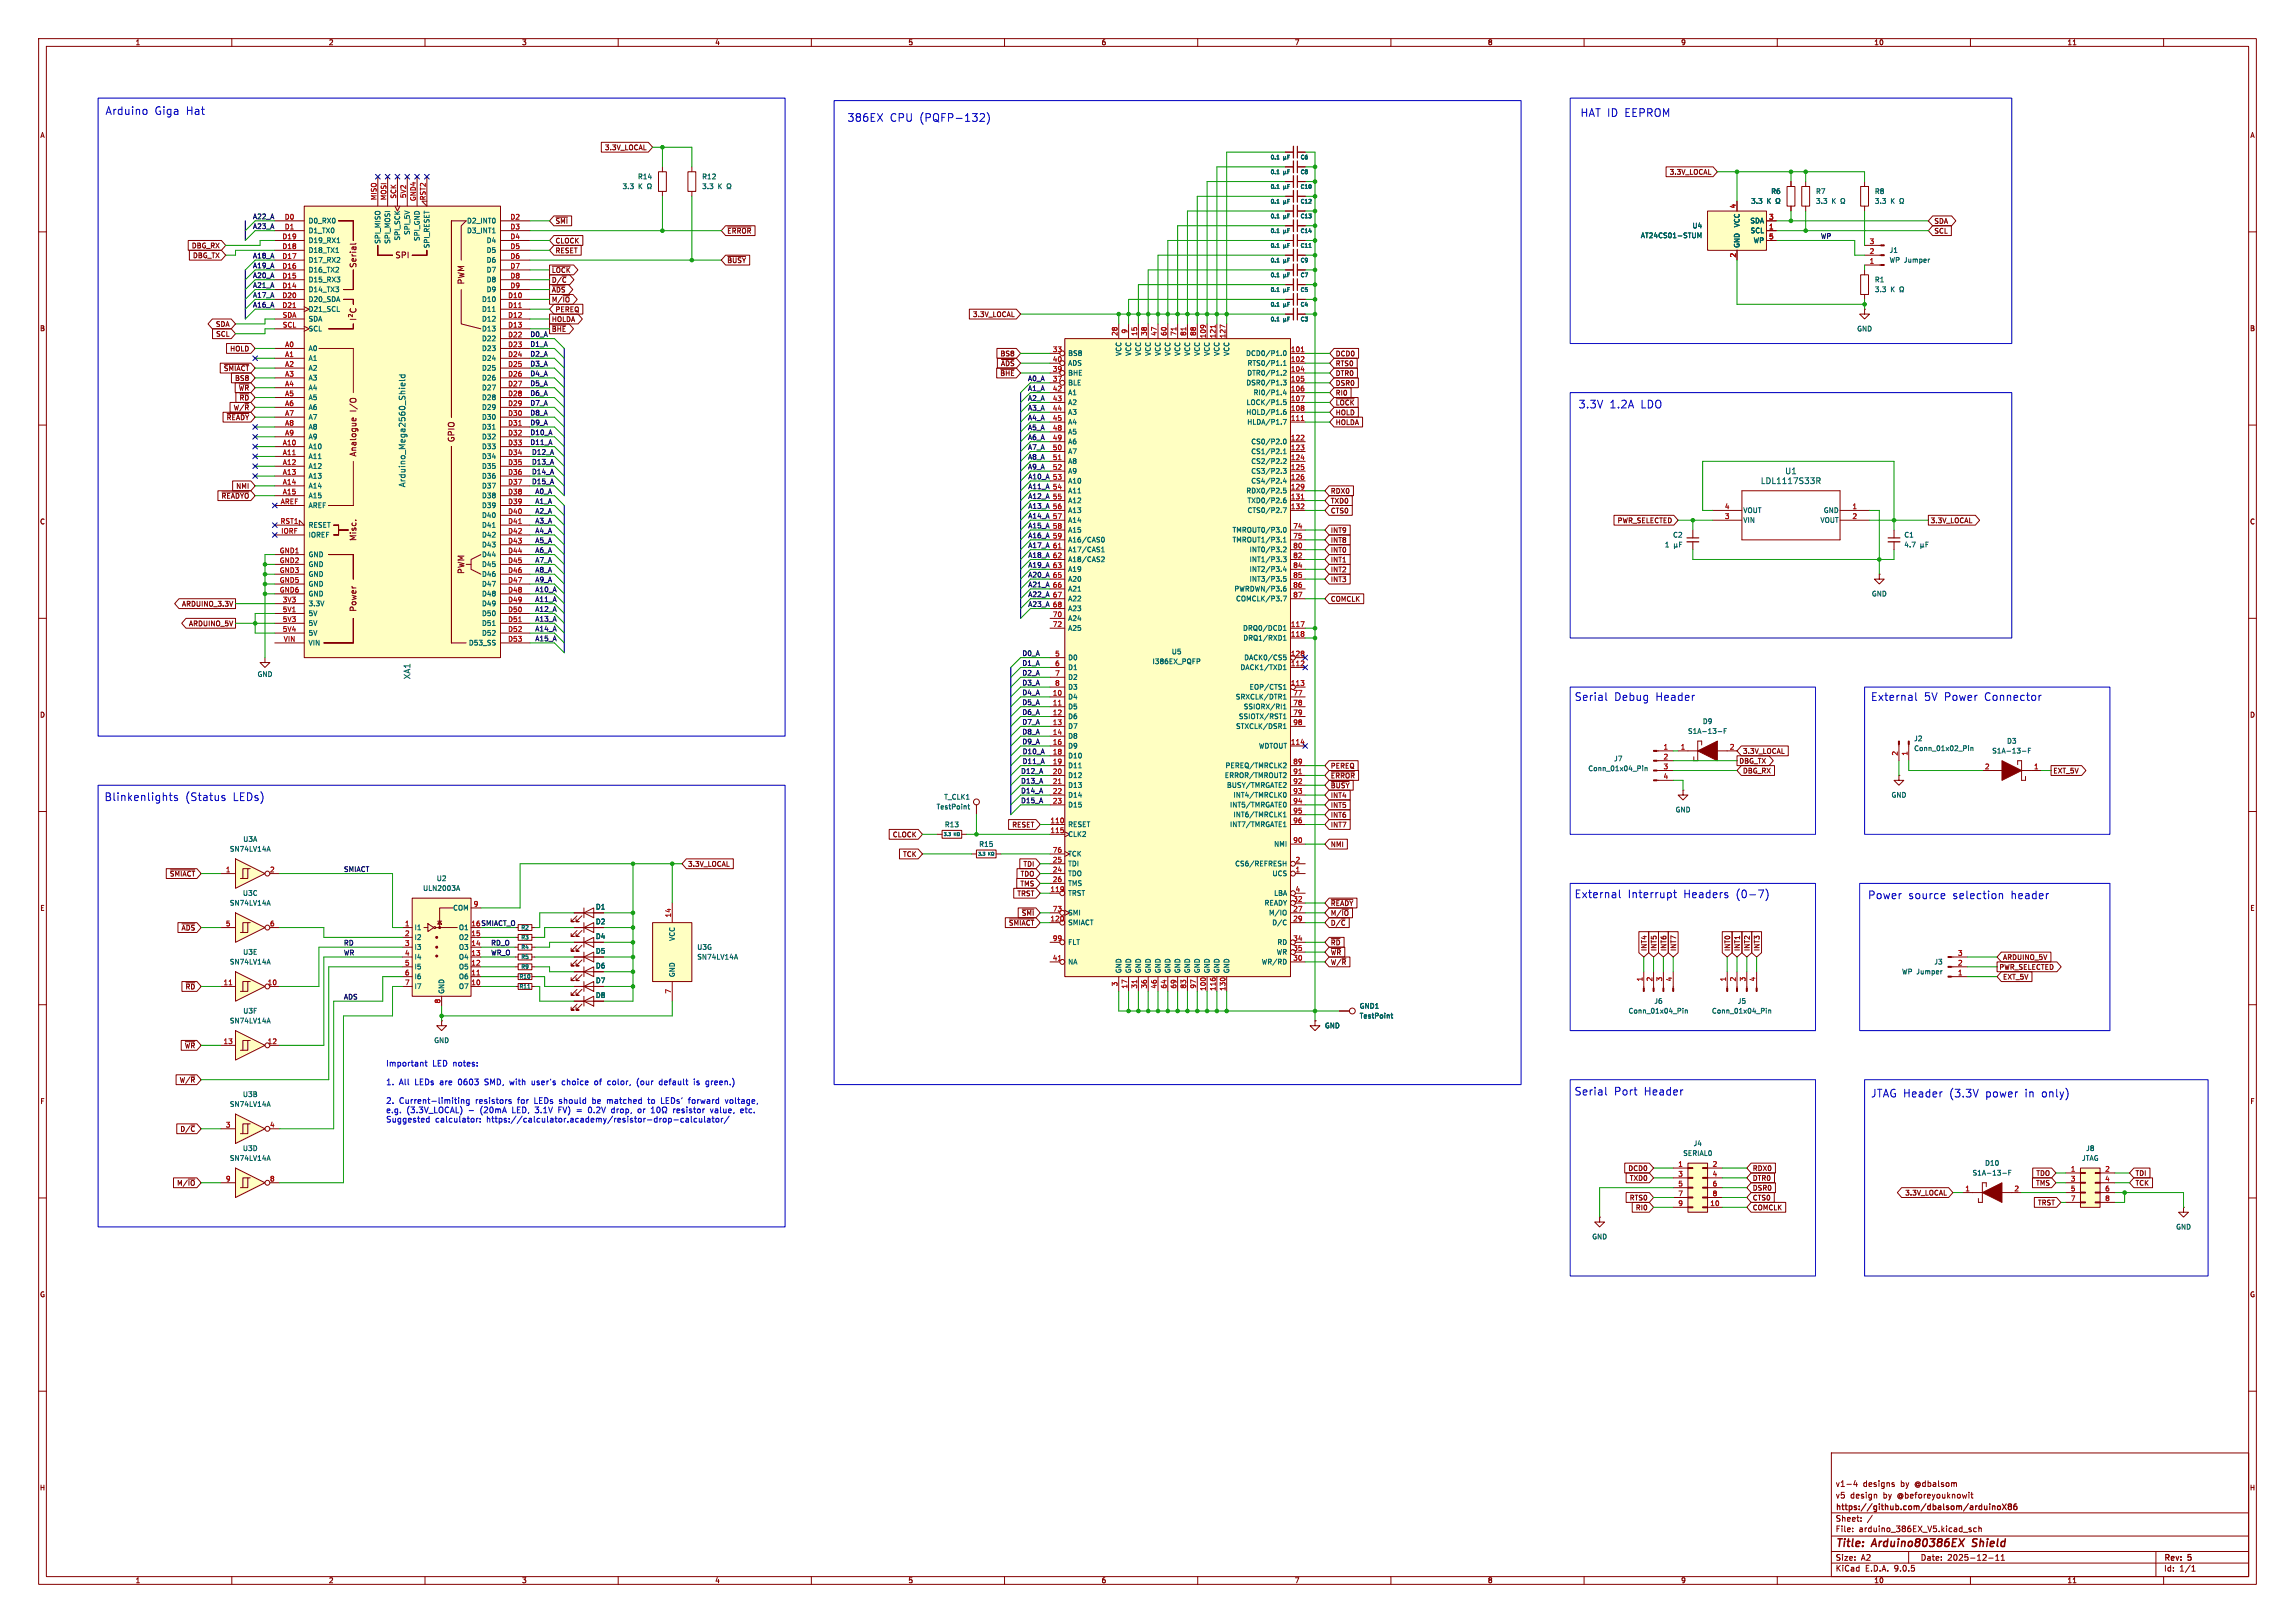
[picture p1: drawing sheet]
<svg xmlns="http://www.w3.org/2000/svg" width="594mm" height="420mm" viewBox="0 0 594 420" stroke-linecap="round" stroke-linejoin="round" font-family="sans-serif">
<defs><g id="words">
<g font-size="2.8" fill="#0000c2">
<text x="27.2" y="29.9">Arduino</text>
<text x="39.9" y="29.9">Giga</text>
<text x="48.1" y="29.9">Hat</text>
<text x="219.2" y="31.7">386EX</text>
<text x="230.2" y="31.7">CPU (PQFP-132)</text>
<text x="408.9" y="30.4">HAT ID EEPROM</text>
<text x="408.4" y="105.9">3.3V</text>
<text x="416.5" y="105.9">1.2A</text>
<text x="424.5" y="105.9">LDO</text>
<text x="407.5" y="181.6">Serial</text>
<text x="417.8" y="181.6">Debug</text>
<text x="428.5" y="181.6">Header</text>
<text x="484.1" y="181.6">External</text>
<text x="497.9" y="181.6">5V Power</text>
<text x="513.5" y="181.6">Connector</text>
<text x="26.9" y="207.5">Blinkenlights</text>
<text x="47.8" y="207.5">(Status</text>
<text x="60.2" y="207.5">LEDs)</text>
<text x="407.5" y="232.6">External</text>
<text x="421.3" y="232.6">Interrupt</text>
<text x="435.7" y="232.6">Headers</text>
<text x="449.3" y="232.6">(0-7)</text>
<text x="483.4" y="232.9">Power</text>
<text x="493.8" y="232.9">source</text>
<text x="505.3" y="232.9">selection</text>
<text x="520.4" y="232.9">header</text>
<text x="407.5" y="283.7">Serial</text>
<text x="417.7" y="283.7">Port</text>
<text x="425.5" y="283.7">Header</text>
<text x="484.1" y="284.2">JTAG Header</text>
<text x="504.4" y="284.2">(3.3V</text>
<text x="513.8" y="284.2">power</text>
<text x="524.1" y="284.2">in</text>
<text x="528.4" y="284.2">only)</text>
</g>
<g font-size="2.8" fill="#840000">
<text x="475" y="400.9">Title:</text>
<text x="484.7" y="400.9">Arduino80386EX</text>
<text x="511.4" y="400.9">Shield</text>
</g>
<g font-size="2.1" fill="#840000">
<text x="92.4" y="69.4" transform="rotate(-90 92.4 69.4)">Serial</text>
<text x="102.2" y="67">SPI</text>
<text x="120.4" y="73.7" transform="rotate(-90 120.4 73.7)">PWM</text>
<text x="92.4" y="106.6" transform="rotate(-90 92.4 106.6)">I/O</text>
<text x="92.4" y="118.3" transform="rotate(-90 92.4 118.3)">Analogue</text>
<text x="117.8" y="114.5" transform="rotate(-90 117.8 114.5)">GPIO</text>
<text x="92.4" y="140.1" transform="rotate(-90 92.4 140.1)">Misc.</text>
<text x="120.4" y="148.6" transform="rotate(-90 120.4 148.6)">PWM</text>
<text x="92.4" y="158.4" transform="rotate(-90 92.4 158.4)">Power</text>
<text x="475" y="388">v5</text>
<text x="475" y="385">v1-4</text>
<text x="478.9" y="388">design</text>
<text x="482.2" y="385">designs</text>
<text x="487.5" y="388">by</text>
<text x="491.3" y="388">@beforeyouknowit</text>
<text x="492" y="385">by</text>
<text x="495.8" y="385">@dbalsom</text>
<text x="475" y="394">Sheet:</text>
<text x="475" y="391.2">https://github.com/dbalsom/arduinoX86</text>
<text x="475" y="396.7">File:</text>
<text x="481.1" y="396.7">arduino_386EX_V5.kicad_sch</text>
<text x="475" y="406.9">KiCad</text>
<text x="475" y="404.1">Size:</text>
<text x="481.7" y="404.1">A2</text>
<text x="482.7" y="406.9">E.D.A.</text>
<text x="490.3" y="406.9">9.0.5</text>
<text x="497" y="404.1">Date:</text>
<text x="504" y="404.1">2025-12-11</text>
<text x="560" y="404.3">Rev:</text>
<text x="560" y="406.9">Id:</text>
<text x="564.1" y="406.9">1/1</text>
<text x="566.4" y="404.3">5</text>
</g>
<g font-size="2.1" fill="#006464">
<text x="455.6" y="125.5">LDL1117S33R</text>
<text x="461.9" y="122.9">U1</text>
<text x="105.1" y="126.2" transform="rotate(-90 105.1 126.2)">Arduino_Mega2560_Shield</text>
<text x="106.4" y="175.9" transform="rotate(-90 106.4 175.9)">XA1</text>
</g>
<g font-size="2.1" fill="#0000c2">
<text x="99.8" y="276.2">Important</text>
<text x="99.8" y="281">1.</text>
<text x="103.3" y="281">All</text>
<text x="107.4" y="281">LEDs</text>
<text x="111.9" y="276.2">LED notes:</text>
<text x="114" y="281">are</text>
<text x="118.9" y="281">0603</text>
<text x="125.9" y="281">SMD, with</text>
<text x="138.4" y="281">user's</text>
<text x="146.4" y="281">choice</text>
<text x="155" y="281">of</text>
<text x="158.5" y="281">color,</text>
<text x="166.2" y="281">(our</text>
<text x="172.1" y="281">default</text>
<text x="181.3" y="281">is</text>
<text x="184.5" y="281">green.)</text>
<text x="99.8" y="285.8">2.</text>
<text x="103.3" y="285.8">Current-limiting</text>
<text x="123.1" y="285.8">resistors</text>
<text x="134.2" y="285.8">for</text>
<text x="138.6" y="285.8">LEDs</text>
<text x="145.2" y="285.8">should</text>
<text x="153.9" y="285.8">be</text>
<text x="157.9" y="285.8">matched</text>
<text x="168.7" y="285.8">to</text>
<text x="172.2" y="285.8">LEDs'</text>
<text x="179.5" y="285.8">forward</text>
<text x="189.1" y="285.8">voltage,</text>
<text x="99.8" y="288.3">e.g.</text>
<text x="99.8" y="290.7">Suggested</text>
<text x="105.2" y="288.3">(3.3V_LOCAL)</text>
<text x="112.6" y="290.7">calculator:</text>
<text x="121.3" y="288.3">-</text>
<text x="124.4" y="288.3">(20mA</text>
<text x="126" y="290.7">https://calculator.academy/resistor-drop-calculator/</text>
<text x="132.9" y="288.3">LED, 3.1V</text>
<text x="145.1" y="288.3">FV)</text>
<text x="150" y="288.3">=</text>
<text x="153.2" y="288.3">0.2V</text>
<text x="159.3" y="288.3">drop,</text>
<text x="166.3" y="288.3">or</text>
<text x="175.8" y="288.3">resistor</text>
<text x="185.6" y="288.3">value,</text>
<text x="193.5" y="288.3">etc.</text>
</g>
<g font-size="1.8" fill="#840000">
<text x="35" y="11.9">1</text>
<text x="85" y="11.9">2</text>
<text x="135" y="11.9">3</text>
<text x="185" y="11.9">4</text>
<text x="235" y="11.9">5</text>
<text x="285" y="11.9">6</text>
<text x="335" y="11.9">7</text>
<text x="385" y="11.9">8</text>
<text x="435" y="11.9">9</text>
<text x="485" y="11.9">10</text>
<text x="535" y="11.9">11</text>
<text x="10.3" y="35.9">A</text>
<text x="582.3" y="35.9">A</text>
<text x="156.5" y="39.1">3.3V_LOCAL</text>
<text x="432" y="45.4">3.3V_LOCAL</text>
<text x="143.7" y="58.1">~{SMI}</text>
<text x="500.5" y="58.1">SDA</text>
<text x="49.5" y="64.5">DBG_RX</text>
<text x="143.7" y="63.2">CLOCK</text>
<text x="143.7" y="65.7">RESET</text>
<text x="188.1" y="60.6">~{ERROR}</text>
<text x="500.5" y="60.6">SCL</text>
<text x="49.8" y="67">DBG_TX</text>
<text x="142.7" y="70.8">~{LOCK}</text>
<text x="188.1" y="68.3">~{BUSY}</text>
<text x="142.7" y="73.3">D/~{C}</text>
<text x="142.7" y="75.9">~{ADS}</text>
<text x="142.7" y="78.4">M/~{IO}</text>
<text x="142.7" y="83.5">HOLDA</text>
<text x="143.7" y="81">PEREQ</text>
<text x="251.7" y="82.2">3.3V_LOCAL</text>
<text x="10.3" y="85.9">B</text>
<text x="55.8" y="84.8">SDA</text>
<text x="55.8" y="87.3">SCL</text>
<text x="142.7" y="86">~{BHE}</text>
<text x="582.3" y="85.9">B</text>
<text x="59.4" y="91.1">HOLD</text>
<text x="258.8" y="92.4">BS8</text>
<text x="259" y="94.9">~{ADS}</text>
<text x="345.6" y="92.4">DCD0</text>
<text x="345.6" y="94.9">RTS0</text>
<text x="57.8" y="96.2">~{SMIACT}</text>
<text x="60.7" y="98.7">BS8</text>
<text x="61.7" y="101.3">~{WR}</text>
<text x="258.8" y="97.5">~{BHE}</text>
<text x="345.6" y="97.5">DTR0</text>
<text x="345.6" y="100">DSR0</text>
<text x="60.4" y="106.4">W/~{R}</text>
<text x="61.9" y="103.8">~{RD}</text>
<text x="345.6" y="102.6">RI0</text>
<text x="345.6" y="105.1">~{LOCK}</text>
<text x="345.6" y="107.6">HOLD</text>
<text x="58.5" y="108.9">~{READY}</text>
<text x="345.6" y="110.2">HOLDA</text>
<text x="57.2" y="129.2">~{READYO}</text>
<text x="61" y="126.7">NMI</text>
<text x="344.3" y="130.5">TXD0</text>
<text x="344.3" y="128">RDX0</text>
<text x="10.3" y="135.9">C</text>
<text x="344.3" y="133">CTS0</text>
<text x="418.6" y="135.6">PWR_SELECTED</text>
<text x="499.6" y="135.6">3.3V_LOCAL</text>
<text x="582.3" y="135.9">C</text>
<text x="344.3" y="138.1">INT9</text>
<text x="344.3" y="140.7">INT8</text>
<text x="344.3" y="143.2">INT0</text>
<text x="344.3" y="148.3">INT2</text>
<text x="344.3" y="145.7">INT1</text>
<text x="344.3" y="150.8">INT3</text>
<text x="344.3" y="155.9">COMCLK</text>
<text x="47" y="157.2">ARDUINO_3.3V</text>
<text x="48.8" y="162.2">ARDUINO_5V</text>
<text x="10.3" y="185.9">D</text>
<text x="582.3" y="185.9">D</text>
<text x="450.1" y="197.8">DBG_TX</text>
<text x="451" y="195.3">3.3V_LOCAL</text>
<text x="344.3" y="199.1">PEREQ</text>
<text x="344.3" y="201.6">~{ERROR}</text>
<text x="451" y="200.3">DBG_RX</text>
<text x="531.3" y="200.3">EXT_5V</text>
<text x="344.3" y="204.2">~{BUSY}</text>
<text x="344.3" y="206.7">INT4</text>
<text x="344.3" y="209.2">INT5</text>
<text x="261.9" y="214.3">RESET</text>
<text x="344.3" y="211.8">INT6</text>
<text x="344.3" y="214.3">INT7</text>
<text x="231" y="216.9">CLOCK</text>
<text x="233.6" y="221.9">TCK</text>
<text x="344.3" y="219.4">NMI</text>
<text x="43.8" y="227">~{SMIACT}</text>
<text x="178" y="224.5">3.3V_LOCAL</text>
<text x="264" y="227">TDO</text>
<text x="264.8" y="224.5">TDI</text>
<text x="263.2" y="232.1">TRST</text>
<text x="264" y="229.6">TMS</text>
<text x="10.3" y="235.9">E</text>
<text x="261" y="239.7">~{SMIACT}</text>
<text x="264.3" y="237.2">~{SMI}</text>
<text x="344.3" y="239.7">D/~{C}</text>
<text x="344.3" y="234.6">~{READY}</text>
<text x="344.3" y="237.2">M/~{IO}</text>
<text x="582.3" y="235.9">E</text>
<text x="46.9" y="241">~{ADS}</text>
<text x="344.3" y="244.8">~{RD}</text>
<text x="344.3" y="249.9">W/~{R}</text>
<text x="344.3" y="247.3">~{WR}</text>
<text x="426.4" y="246.2" transform="rotate(-90 426.4 246.2)">INT4</text>
<text x="428.9" y="246.2" transform="rotate(-90 428.9 246.2)">INT5</text>
<text x="431.5" y="246.2" transform="rotate(-90 431.5 246.2)">INT6</text>
<text x="434" y="246.2" transform="rotate(-90 434 246.2)">INT7</text>
<text x="448" y="246.2" transform="rotate(-90 448 246.2)">INT0</text>
<text x="450.5" y="246.2" transform="rotate(-90 450.5 246.2)">INT1</text>
<text x="453.1" y="246.2" transform="rotate(-90 453.1 246.2)">INT2</text>
<text x="455.6" y="246.2" transform="rotate(-90 455.6 246.2)">INT3</text>
<text x="517.4" y="251.1">PWR_SELECTED</text>
<text x="518.3" y="248.6">ARDUINO_5V</text>
<text x="47.9" y="256.2">~{RD}</text>
<text x="518.3" y="253.7">EXT_5V</text>
<text x="47.7" y="271.5">~{WR}</text>
<text x="46.4" y="280.4">W/~{R}</text>
<text x="10.3" y="285.9">F</text>
<text x="582.3" y="285.9">F</text>
<text x="46.6" y="293.1">D/~{C}</text>
<text x="421.3" y="303.2">DCD0</text>
<text x="421.7" y="305.8">TXD0</text>
<text x="453.5" y="305.8">DTR0</text>
<text x="453.5" y="303.2">RDX0</text>
<text x="526.9" y="304.5">TDO</text>
<text x="552.6" y="304.5">TDI</text>
<text x="45.7" y="307">M/~{IO}</text>
<text x="421.7" y="310.8">RTS0</text>
<text x="453.5" y="310.8">CTS0</text>
<text x="453.5" y="308.3">DSR0</text>
<text x="493" y="309.6">3.3V_LOCAL</text>
<text x="526.9" y="307">TMS</text>
<text x="552.6" y="307">TCK</text>
<text x="423.3" y="313.4">RI0</text>
<text x="453.5" y="313.4">COMCLK</text>
<text x="527.4" y="312.1">TRST</text>
<text x="10.3" y="335.9">G</text>
<text x="582.3" y="335.9">G</text>
<text x="10.2" y="385.9">H</text>
<text x="582.2" y="385.9">H</text>
<text x="35" y="409.9">1</text>
<text x="85" y="409.9">2</text>
<text x="135" y="409.9">3</text>
<text x="185" y="409.9">4</text>
<text x="235" y="409.9">5</text>
<text x="285" y="409.9">6</text>
<text x="335" y="409.9">7</text>
<text x="385" y="409.9">8</text>
<text x="435" y="409.9">9</text>
<text x="485" y="409.9">10</text>
<text x="535" y="409.9">11</text>
</g>
<g font-size="1.8" fill="#006464">
<text x="165" y="46.6">R14</text>
<text x="181.6" y="46.6">R12</text>
<text x="161" y="49.1">3.3</text>
<text x="165.2" y="49.1">K</text>
<text x="181.6" y="49.1">3.3</text>
<text x="185.8" y="49.1">K</text>
<text x="453.1" y="52.9">3.3</text>
<text x="457.3" y="52.9">K</text>
<text x="458.3" y="50.4">R6</text>
<text x="469.9" y="50.4">R7</text>
<text x="469.9" y="52.9">3.3</text>
<text x="474.1" y="52.9">K</text>
<text x="485.1" y="50.4">R8</text>
<text x="485.1" y="52.9">3.3</text>
<text x="489.3" y="52.9">K</text>
<text x="79.8" y="58">D0_RX0</text>
<text x="120.8" y="58">D2_INT0</text>
<text x="437.9" y="59.3">U4</text>
<text x="450.4" y="58.9" transform="rotate(-90 450.4 58.9)">VCC</text>
<text x="452.9" y="58">SDA</text>
<text x="79.8" y="60.6">D1_TX0</text>
<text x="79.8" y="63.1">D19_RX1</text>
<text x="79.8" y="65.6">D18_TX1</text>
<text x="98.7" y="63.2" transform="rotate(-90 98.7 63.2)">SPI_MISO</text>
<text x="101.2" y="63.2" transform="rotate(-90 101.2 63.2)">SPI_MOSI</text>
<text x="103.7" y="62.4" transform="rotate(-90 103.7 62.4)">SPI_SCK</text>
<text x="106.3" y="60.9" transform="rotate(-90 106.3 60.9)">SPI_5V</text>
<text x="108.8" y="62.5" transform="rotate(-90 108.8 62.5)">SPI_GND</text>
<text x="111.4" y="64.4" transform="rotate(-90 111.4 64.4)">SPI_RESET</text>
<text x="120.8" y="60.6">D3_INT1</text>
<text x="125.8" y="63.1">D4</text>
<text x="125.8" y="65.6">D5</text>
<text x="424.6" y="61.8">AT24CS01-STUM</text>
<text x="450.4" y="64.3" transform="rotate(-90 450.4 64.3)">GND</text>
<text x="453" y="60.6">SCL</text>
<text x="453.8" y="63.1">WP</text>
<text x="489" y="65.6">J1</text>
<text x="79.8" y="68.2">D17_RX2</text>
<text x="79.8" y="70.7">D16_TX2</text>
<text x="125.8" y="68.2">D6</text>
<text x="125.8" y="70.7">D7</text>
<text x="489" y="68.2">WP Jumper</text>
<text x="79.8" y="73.3">D15_RX3</text>
<text x="79.8" y="75.8">D14_TX3</text>
<text x="125.8" y="73.3">D8</text>
<text x="125.8" y="75.8">D9</text>
<text x="485.1" y="73.3">R1</text>
<text x="485.1" y="75.8">3.3</text>
<text x="489.3" y="75.8">K</text>
<text x="79.8" y="78.3">D20_SDA</text>
<text x="79.8" y="80.9">D21_SCL</text>
<text x="79.8" y="83.4">SDA</text>
<text x="124.6" y="78.3">D10</text>
<text x="124.6" y="80.9">D11</text>
<text x="124.6" y="83.4">D12</text>
<text x="79.8" y="86">SCL</text>
<text x="124.6" y="86">D13</text>
<text x="124.6" y="88.5">D22</text>
<text x="480.6" y="86">GND</text>
<text x="79.8" y="91">A0</text>
<text x="79.8" y="93.6">A1</text>
<text x="124.6" y="91">D23</text>
<text x="124.6" y="93.6">D24</text>
<text x="276.4" y="92.3">BS8</text>
<text x="276.4" y="94.8">ADS</text>
<text x="290.4" y="92.2" transform="rotate(-90 290.4 92.2)">VCC</text>
<text x="293" y="92.2" transform="rotate(-90 293 92.2)">VCC</text>
<text x="295.5" y="92.2" transform="rotate(-90 295.5 92.2)">VCC</text>
<text x="298" y="92.2" transform="rotate(-90 298 92.2)">VCC</text>
<text x="300.6" y="92.2" transform="rotate(-90 300.6 92.2)">VCC</text>
<text x="303.1" y="92.2" transform="rotate(-90 303.1 92.2)">VCC</text>
<text x="305.7" y="92.2" transform="rotate(-90 305.7 92.2)">VCC</text>
<text x="308.2" y="92.2" transform="rotate(-90 308.2 92.2)">VCC</text>
<text x="310.7" y="92.2" transform="rotate(-90 310.7 92.2)">VCC</text>
<text x="313.3" y="92.2" transform="rotate(-90 313.3 92.2)">VCC</text>
<text x="315.8" y="92.2" transform="rotate(-90 315.8 92.2)">VCC</text>
<text x="318.4" y="92.2" transform="rotate(-90 318.4 92.2)">VCC</text>
<text x="322.4" y="92.3">DCD0/P1.0</text>
<text x="322.8" y="94.8">RTS0/P1.1</text>
<text x="79.8" y="96.1">A2</text>
<text x="79.8" y="98.7">A3</text>
<text x="79.8" y="101.2">A4</text>
<text x="124.6" y="96.1">D25</text>
<text x="124.6" y="98.7">D26</text>
<text x="124.6" y="101.2">D27</text>
<text x="276.4" y="97.4">BHE</text>
<text x="276.4" y="99.9">BLE</text>
<text x="322.5" y="99.9">DSR0/P1.3</text>
<text x="322.7" y="97.4">DTR0/P1.2</text>
<text x="79.8" y="103.7">A5</text>
<text x="79.8" y="106.3">A6</text>
<text x="124.6" y="103.7">D28</text>
<text x="124.6" y="106.3">D29</text>
<text x="276.4" y="102.5">A1</text>
<text x="276.4" y="105">A2</text>
<text x="276.4" y="107.5">A3</text>
<text x="322.5" y="107.5">HOLD/P1.6</text>
<text x="322.5" y="105">LOCK/P1.5</text>
<text x="324.3" y="102.5">RI0/P1.4</text>
<text x="79.8" y="108.8">A7</text>
<text x="79.8" y="111.4">A8</text>
<text x="79.8" y="113.9">A9</text>
<text x="124.6" y="108.8">D30</text>
<text x="124.6" y="111.4">D31</text>
<text x="124.6" y="113.9">D32</text>
<text x="276.4" y="110.1">A4</text>
<text x="276.4" y="112.6">A5</text>
<text x="322.7" y="110.1">HLDA/P1.7</text>
<text x="79.8" y="116.4">A10</text>
<text x="79.8" y="119">A11</text>
<text x="124.6" y="116.4">D33</text>
<text x="124.6" y="119">D34</text>
<text x="276.4" y="115.2">A6</text>
<text x="276.4" y="117.7">A7</text>
<text x="323.7" y="115.2">CS0/P2.0</text>
<text x="323.7" y="117.7">CS1/P2.1</text>
<text x="79.8" y="121.5">A12</text>
<text x="79.8" y="124.1">A13</text>
<text x="124.6" y="121.5">D35</text>
<text x="124.6" y="124.1">D36</text>
<text x="276.4" y="120.2">A8</text>
<text x="276.4" y="122.8">A9</text>
<text x="276.4" y="125.3">A10</text>
<text x="323.7" y="120.2">CS2/P2.2</text>
<text x="323.7" y="122.8">CS3/P2.3</text>
<text x="323.7" y="125.3">CS4/P2.4</text>
<text x="79.8" y="126.6">A14</text>
<text x="79.8" y="129.1">A15</text>
<text x="79.8" y="131.7">AREF</text>
<text x="124.6" y="126.6">D37</text>
<text x="124.6" y="129.1">D38</text>
<text x="124.6" y="131.7">D39</text>
<text x="276.4" y="127.9">A11</text>
<text x="276.4" y="130.4">A12</text>
<text x="322.5" y="127.9">RDX0/P2.5</text>
<text x="322.8" y="130.4">TXD0/P2.6</text>
<text x="79.8" y="136.8">RESET</text>
<text x="124.6" y="134.2">D40</text>
<text x="124.6" y="136.8">D41</text>
<text x="276.4" y="132.9">A13</text>
<text x="276.4" y="135.5">A14</text>
<text x="322.8" y="132.9">CTS0/P2.7</text>
<text x="451.1" y="132.9">VOUT</text>
<text x="451.1" y="135.5">VIN</text>
<text x="471.1" y="135.5">VOUT</text>
<text x="471.9" y="132.9">GND</text>
<text x="79.8" y="139.3">IOREF</text>
<text x="124.6" y="139.3">D42</text>
<text x="124.6" y="141.8">D43</text>
<text x="276.4" y="138">A15</text>
<text x="276.4" y="140.6">A16/CAS0</text>
<text x="276.4" y="143.1">A17/CAS1</text>
<text x="318.9" y="138">TMROUT0/P3.0</text>
<text x="318.9" y="140.6">TMROUT1/P3.1</text>
<text x="323.3" y="143.1">INT0/P3.2</text>
<text x="430.8" y="141.8">1</text>
<text x="432.9" y="139.3">C2</text>
<text x="492.8" y="139.3">C1</text>
<text x="492.8" y="141.8">4.7</text>
<text x="79.8" y="144.4">GND</text>
<text x="79.8" y="146.9">GND</text>
<text x="79.8" y="149.5">GND</text>
<text x="124.6" y="144.4">D44</text>
<text x="124.6" y="146.9">D45</text>
<text x="124.6" y="149.5">D46</text>
<text x="276.4" y="145.6">A18/CAS2</text>
<text x="276.4" y="148.2">A19</text>
<text x="323.3" y="145.6">INT1/P3.3</text>
<text x="323.3" y="148.2">INT2/P3.4</text>
<text x="79.8" y="152">GND</text>
<text x="79.8" y="154.5">GND</text>
<text x="124.6" y="152">D47</text>
<text x="124.6" y="154.5">D48</text>
<text x="276.4" y="150.7">A20</text>
<text x="276.4" y="153.3">A21</text>
<text x="276.4" y="155.8">A22</text>
<text x="319.4" y="153.3">PWRDWN/P3.6</text>
<text x="319.8" y="155.8">COMCLK/P3.7</text>
<text x="323.3" y="150.7">INT3/P3.5</text>
<text x="484.4" y="154.5">GND</text>
<text x="79.8" y="157.1">3.3V</text>
<text x="79.8" y="159.6">5V</text>
<text x="124.6" y="157.1">D49</text>
<text x="124.6" y="159.6">D50</text>
<text x="276.4" y="158.3">A23</text>
<text x="276.4" y="160.9">A24</text>
<text x="79.8" y="162.2">5V</text>
<text x="79.8" y="164.7">5V</text>
<text x="79.8" y="167.2">VIN</text>
<text x="121.2" y="167.2">D53_SS</text>
<text x="124.6" y="162.2">D51</text>
<text x="124.6" y="164.7">D52</text>
<text x="276.4" y="163.4">A25</text>
<text x="321.6" y="163.4">DRQ0/DCD1</text>
<text x="321.7" y="166">DRQ1/RXD1</text>
<text x="276.4" y="171">D0</text>
<text x="276.4" y="173.6">D1</text>
<text x="298.2" y="172.1">I386EX_PQFP</text>
<text x="303.2" y="169.5">U5</text>
<text x="320.9" y="173.6">DACK1/TXD1</text>
<text x="321.9" y="171">DACK0/CS5</text>
<text x="66.5" y="175.4">GND</text>
<text x="276.4" y="176.1">D2</text>
<text x="276.4" y="178.7">D3</text>
<text x="323.3" y="178.7">EOP/CTS1</text>
<text x="276.4" y="181.2">D4</text>
<text x="276.4" y="183.7">D5</text>
<text x="319.7" y="181.2">SRXCLK/DTR1</text>
<text x="321.8" y="183.7">SSIORX/RI1</text>
<text x="276.4" y="186.3">D6</text>
<text x="276.4" y="188.8">D7</text>
<text x="276.4" y="191.4">D8</text>
<text x="319.8" y="188.8">STXCLK/DSR1</text>
<text x="320.5" y="186.3">SSIOTX/RST1</text>
<text x="436.8" y="190.1">S1A-13-F</text>
<text x="440.6" y="187.6">D9</text>
<text x="495.3" y="192">J2</text>
<text x="276.4" y="193.9">D9</text>
<text x="276.4" y="196.4">D10</text>
<text x="325.7" y="193.9">WDTOUT</text>
<text x="417.7" y="197.2">J7</text>
<text x="495.3" y="194.5">Conn_01x02_Pin</text>
<text x="515.5" y="195.2">S1A-13-F</text>
<text x="519.4" y="192.6">D3</text>
<text x="276.4" y="199">D11</text>
<text x="276.4" y="201.5">D12</text>
<text x="316.9" y="201.5">ERROR/TMROUT2</text>
<text x="317.1" y="199">PEREQ/TMRCLK2</text>
<text x="411" y="199.7">Conn_01x04_Pin</text>
<text x="242.3" y="209.7">TestPoint</text>
<text x="244.3" y="207.1">T_CLK1</text>
<text x="276.4" y="204.1">D13</text>
<text x="276.4" y="206.6">D14</text>
<text x="276.4" y="209.1">D15</text>
<text x="317.4" y="204.1">BUSY/TMRGATE2</text>
<text x="318.2" y="209.1">INT5/TMRGATE0</text>
<text x="319.1" y="206.6">INT4/TMRCLK0</text>
<text x="489.5" y="206.6">GND</text>
<text x="244.4" y="214.3">R13</text>
<text x="276.4" y="214.2">RESET</text>
<text x="318.2" y="214.2">INT7/TMRGATE1</text>
<text x="319.1" y="211.7">INT6/TMRCLK1</text>
<text x="433.6" y="210.4">GND</text>
<text x="59.4" y="220.6">SN74LV14A</text>
<text x="62.9" y="218">U3A</text>
<text x="253.3" y="219.3">R15</text>
<text x="276.4" y="216.8">CLK2</text>
<text x="276.4" y="221.8">TCK</text>
<text x="329.7" y="219.3">NMI</text>
<text x="276.4" y="224.4">TDI</text>
<text x="276.4" y="226.9">TDO</text>
<text x="319.6" y="224.4">CS6/REFRESH</text>
<text x="329.2" y="226.9">UCS</text>
<text x="62.8" y="232">U3C</text>
<text x="109.4" y="230.7">ULN2003A</text>
<text x="112.9" y="228.2">U2</text>
<text x="276.4" y="229.5">TMS</text>
<text x="276.4" y="232">TRST</text>
<text x="329.7" y="232">LBA</text>
<text x="59.4" y="234.5">SN74LV14A</text>
<text x="117.2" y="235.8">COM</text>
<text x="154.1" y="235.6">D1</text>
<text x="154.1" y="239.4">D2</text>
<text x="276.4" y="237.1">SMI</text>
<text x="276.4" y="239.6">SMIACT</text>
<text x="327.2" y="234.5">READY</text>
<text x="328.3" y="237.1">M/IO</text>
<text x="329.2" y="239.6">D/C</text>
<text x="107.2" y="240.9">I1</text>
<text x="107.2" y="243.4">I2</text>
<text x="107.2" y="246">I3</text>
<text x="118.7" y="240.9">O1</text>
<text x="118.7" y="243.4">O2</text>
<text x="118.7" y="246">O3</text>
<text x="154.1" y="243.2">D4</text>
<text x="174.9" y="243.6" transform="rotate(-90 174.9 243.6)">VCC</text>
<text x="180.3" y="246">U3G</text>
<text x="276.4" y="244.7">FLT</text>
<text x="330.5" y="244.7">RD</text>
<text x="59.4" y="249.8">SN74LV14A</text>
<text x="62.8" y="247.2">U3E</text>
<text x="107.2" y="248.5">I4</text>
<text x="107.2" y="251.1">I5</text>
<text x="118.7" y="248.5">O4</text>
<text x="118.7" y="251.1">O5</text>
<text x="154.1" y="250.8">D6</text>
<text x="154.1" y="247">D5</text>
<text x="180.3" y="248.5">SN74LV14A</text>
<text x="276.4" y="249.8">NA</text>
<text x="290.4" y="252" transform="rotate(-90 290.4 252)">GND</text>
<text x="293" y="252" transform="rotate(-90 293 252)">GND</text>
<text x="295.5" y="252" transform="rotate(-90 295.5 252)">GND</text>
<text x="298" y="252" transform="rotate(-90 298 252)">GND</text>
<text x="300.6" y="252" transform="rotate(-90 300.6 252)">GND</text>
<text x="303.1" y="252" transform="rotate(-90 303.1 252)">GND</text>
<text x="305.7" y="252" transform="rotate(-90 305.7 252)">GND</text>
<text x="308.2" y="252" transform="rotate(-90 308.2 252)">GND</text>
<text x="310.7" y="252" transform="rotate(-90 310.7 252)">GND</text>
<text x="313.3" y="252" transform="rotate(-90 313.3 252)">GND</text>
<text x="315.8" y="252" transform="rotate(-90 315.8 252)">GND</text>
<text x="318.4" y="252" transform="rotate(-90 318.4 252)">GND</text>
<text x="326.5" y="249.8">WR/RD</text>
<text x="330.3" y="247.2">WR</text>
<text x="500.5" y="249.8">J3</text>
<text x="107.2" y="253.6">I6</text>
<text x="107.2" y="256.1">I7</text>
<text x="115.2" y="257.3" transform="rotate(-90 115.2 257.3)">GND</text>
<text x="118.7" y="253.6">O6</text>
<text x="118.7" y="256.1">O7</text>
<text x="154.1" y="254.6">D7</text>
<text x="174.9" y="253" transform="rotate(-90 174.9 253)">GND</text>
<text x="492.2" y="252.3">WP Jumper</text>
<text x="62.9" y="262.5">U3F</text>
<text x="154.1" y="258.4">D8</text>
<text x="351.8" y="263.8">TestPoint</text>
<text x="351.8" y="261.2">GND1</text>
<text x="421.4" y="262.5">Conn_01x04_Pin</text>
<text x="428.1" y="259.9">J6</text>
<text x="443" y="262.5">Conn_01x04_Pin</text>
<text x="449.7" y="259.9">J5</text>
<text x="59.4" y="265">SN74LV14A</text>
<text x="342.8" y="266.3">GND</text>
<text x="112.3" y="270.1">GND</text>
<text x="59.4" y="286.6">SN74LV14A</text>
<text x="62.8" y="284.1">U3B</text>
<text x="62.8" y="298">U3D</text>
<text x="435.5" y="299.3">SERIAL0</text>
<text x="438.2" y="296.8">J4</text>
<text x="539.8" y="298">J8</text>
<text x="59.4" y="300.6">SN74LV14A</text>
<text x="510.4" y="304.4">S1A-13-F</text>
<text x="513.7" y="301.9">D10</text>
<text x="538.8" y="300.6">JTAG</text>
<text x="412" y="320.9">GND</text>
<text x="563.1" y="318.4">GND</text>
</g>
<g font-size="1.8" fill="#a90000">
<text x="97.5" y="51.9" transform="rotate(-90 97.5 51.9)">MISO</text>
<text x="100.1" y="51.9" transform="rotate(-90 100.1 51.9)">MOSI</text>
<text x="102.6" y="51.5" transform="rotate(-90 102.6 51.5)">SCK</text>
<text x="105.2" y="51.4" transform="rotate(-90 105.2 51.4)">5V2</text>
<text x="107.7" y="52.2" transform="rotate(-90 107.7 52.2)">GND4</text>
<text x="110.2" y="52" transform="rotate(-90 110.2 52)">RST2</text>
<text x="73.6" y="56.9">D0</text>
<text x="73.6" y="59.4">D1</text>
<text x="132" y="56.9">D2</text>
<text x="132" y="59.4">D3</text>
<text x="449.3" y="54" transform="rotate(-90 449.3 54)">4</text>
<text x="457.8" y="56.9">3</text>
<text x="457.8" y="59.4">1</text>
<text x="73" y="62">D19</text>
<text x="73" y="64.5">D18</text>
<text x="132" y="62">D4</text>
<text x="132" y="64.5">D5</text>
<text x="457.8" y="62">5</text>
<text x="483.8" y="65.8">2</text>
<text x="483.8" y="63.2">3</text>
<text x="73" y="67.1">D17</text>
<text x="73" y="69.6">D16</text>
<text x="132" y="67.1">D6</text>
<text x="132" y="69.6">D7</text>
<text x="449.3" y="66.7" transform="rotate(-90 449.3 66.7)">2</text>
<text x="483.8" y="68.3">1</text>
<text x="73" y="72.1">D15</text>
<text x="73" y="74.7">D14</text>
<text x="73" y="77.2">D20</text>
<text x="131.4" y="77.2">D10</text>
<text x="132" y="72.1">D8</text>
<text x="132" y="74.7">D9</text>
<text x="73" y="79.8">D21</text>
<text x="73" y="82.3">SDA</text>
<text x="131.4" y="79.8">D11</text>
<text x="131.4" y="82.3">D12</text>
<text x="73.1" y="84.8">SCL</text>
<text x="73.7" y="89.9">A0</text>
<text x="131.4" y="84.8">D13</text>
<text x="131.4" y="87.4">D22</text>
<text x="131.4" y="89.9">D23</text>
<text x="289.3" y="87" transform="rotate(-90 289.3 87)">28</text>
<text x="291.8" y="86.4" transform="rotate(-90 291.8 86.4)">9</text>
<text x="294.4" y="87" transform="rotate(-90 294.4 87)">15</text>
<text x="296.9" y="87" transform="rotate(-90 296.9 87)">38</text>
<text x="299.5" y="87" transform="rotate(-90 299.5 87)">47</text>
<text x="302" y="87" transform="rotate(-90 302 87)">60</text>
<text x="304.5" y="87" transform="rotate(-90 304.5 87)">71</text>
<text x="307.1" y="87" transform="rotate(-90 307.1 87)">81</text>
<text x="309.6" y="87" transform="rotate(-90 309.6 87)">88</text>
<text x="312.2" y="87.6" transform="rotate(-90 312.2 87.6)">109</text>
<text x="314.7" y="87.6" transform="rotate(-90 314.7 87.6)">121</text>
<text x="317.2" y="87.6" transform="rotate(-90 317.2 87.6)">127</text>
<text x="73.7" y="92.5">A1</text>
<text x="73.7" y="95">A2</text>
<text x="131.4" y="92.5">D24</text>
<text x="131.4" y="95">D25</text>
<text x="272.4" y="91.2">33</text>
<text x="272.4" y="93.7">40</text>
<text x="334" y="91.2">101</text>
<text x="334" y="93.7">102</text>
<text x="73.7" y="97.5">A3</text>
<text x="73.7" y="100.1">A4</text>
<text x="131.4" y="97.5">D26</text>
<text x="131.4" y="100.1">D27</text>
<text x="272.4" y="96.3">39</text>
<text x="272.4" y="98.8">37</text>
<text x="272.4" y="101.3">42</text>
<text x="334" y="96.3">104</text>
<text x="334" y="98.8">105</text>
<text x="334" y="101.3">106</text>
<text x="73.7" y="102.6">A5</text>
<text x="73.7" y="105.2">A6</text>
<text x="73.7" y="107.7">A7</text>
<text x="131.4" y="102.6">D28</text>
<text x="131.4" y="105.2">D29</text>
<text x="131.4" y="107.7">D30</text>
<text x="272.4" y="103.9">43</text>
<text x="272.4" y="106.4">44</text>
<text x="334" y="103.9">107</text>
<text x="334" y="106.4">108</text>
<text x="73.7" y="110.2">A8</text>
<text x="73.7" y="112.8">A9</text>
<text x="131.4" y="110.2">D31</text>
<text x="131.4" y="112.8">D32</text>
<text x="272.4" y="109">45</text>
<text x="272.4" y="111.5">48</text>
<text x="334" y="109">111</text>
<text x="73.1" y="115.3">A10</text>
<text x="73.1" y="117.9">A11</text>
<text x="131.4" y="115.3">D33</text>
<text x="131.4" y="117.9">D34</text>
<text x="272.4" y="114">49</text>
<text x="272.4" y="116.6">50</text>
<text x="272.4" y="119.1">51</text>
<text x="334" y="114">122</text>
<text x="334" y="116.6">123</text>
<text x="334" y="119.1">124</text>
<text x="73.1" y="120.4">A12</text>
<text x="73.1" y="122.9">A13</text>
<text x="73.1" y="125.5">A14</text>
<text x="131.4" y="120.4">D35</text>
<text x="131.4" y="122.9">D36</text>
<text x="131.4" y="125.5">D37</text>
<text x="272.4" y="121.7">52</text>
<text x="334" y="121.7">125</text>
<text x="334" y="124.2">126</text>
<text x="72.5" y="130.6">AREF</text>
<text x="73.1" y="128">A15</text>
<text x="131.4" y="128">D38</text>
<text x="131.4" y="130.6">D39</text>
<text x="334" y="126.7">129</text>
<text x="334" y="129.3">131</text>
<text x="334" y="131.8">132</text>
<text x="446.3" y="131.8">4</text>
<text x="479.4" y="131.8">1</text>
<text x="72.5" y="135.6">RST1</text>
<text x="131.4" y="133.1">D40</text>
<text x="131.4" y="135.6">D41</text>
<text x="334.6" y="136.9">74</text>
<text x="446.3" y="134.4">3</text>
<text x="479.4" y="134.4">2</text>
<text x="72.3" y="143.3">GND1</text>
<text x="72.7" y="138.2">IORF</text>
<text x="131.4" y="138.2">D42</text>
<text x="131.4" y="140.7">D43</text>
<text x="131.4" y="143.3">D44</text>
<text x="334.6" y="139.4">75</text>
<text x="334.6" y="142">80</text>
<text x="72.3" y="145.8">GND2</text>
<text x="72.3" y="148.3">GND3</text>
<text x="131.4" y="145.8">D45</text>
<text x="131.4" y="148.3">D46</text>
<text x="334.6" y="144.5">82</text>
<text x="334.6" y="147.1">84</text>
<text x="334.6" y="149.6">85</text>
<text x="72.3" y="150.9">GND5</text>
<text x="72.3" y="153.4">GND6</text>
<text x="73.1" y="156">3V3</text>
<text x="131.4" y="150.9">D47</text>
<text x="131.4" y="153.4">D48</text>
<text x="131.4" y="156">D49</text>
<text x="334.6" y="152.1">86</text>
<text x="334.6" y="154.7">87</text>
<text x="73.1" y="158.5">5V1</text>
<text x="73.1" y="161">5V3</text>
<text x="131.4" y="158.5">D50</text>
<text x="131.4" y="161">D51</text>
<text x="272.4" y="159.8">70</text>
<text x="73.1" y="163.6">5V4</text>
<text x="73.3" y="166.1">VIN</text>
<text x="131.4" y="163.6">D52</text>
<text x="131.4" y="166.1">D53</text>
<text x="272.4" y="162.3">72</text>
<text x="334" y="162.3">117</text>
<text x="334" y="164.8">118</text>
<text x="273" y="169.9">5</text>
<text x="273" y="172.5">6</text>
<text x="334" y="169.9">128</text>
<text x="334" y="172.5">112</text>
<text x="273" y="175">7</text>
<text x="273" y="177.5">8</text>
<text x="334" y="177.5">113</text>
<text x="272.4" y="180.1">10</text>
<text x="272.4" y="182.6">11</text>
<text x="272.4" y="185.2">12</text>
<text x="334.6" y="180.1">77</text>
<text x="334.6" y="182.6">78</text>
<text x="334.6" y="185.2">79</text>
<text x="272.4" y="187.7">13</text>
<text x="272.4" y="190.2">14</text>
<text x="334.6" y="187.7">98</text>
<text x="272.4" y="192.8">16</text>
<text x="272.4" y="195.3">18</text>
<text x="272.4" y="197.9">19</text>
<text x="334" y="192.8">114</text>
<text x="334.6" y="197.9">89</text>
<text x="430.5" y="194.1">1</text>
<text x="430.5" y="196.6">2</text>
<text x="434.9" y="194.1">1</text>
<text x="447.6" y="194.1">2</text>
<text x="491.2" y="195.7" transform="rotate(-90 491.2 195.7)">2</text>
<text x="493.8" y="195.7" transform="rotate(-90 493.8 195.7)">1</text>
<text x="272.4" y="200.4">20</text>
<text x="272.4" y="202.9">21</text>
<text x="334.6" y="200.4">91</text>
<text x="334.6" y="202.9">92</text>
<text x="430.5" y="199.1">3</text>
<text x="430.5" y="201.7">4</text>
<text x="513.6" y="199.1">2</text>
<text x="526.3" y="199.1">1</text>
<text x="272.4" y="205.5">22</text>
<text x="272.4" y="208">23</text>
<text x="334.6" y="205.5">93</text>
<text x="334.6" y="208">94</text>
<text x="271.8" y="213.1">110</text>
<text x="271.8" y="215.6">115</text>
<text x="334.6" y="210.6">95</text>
<text x="334.6" y="213.1">96</text>
<text x="272.4" y="220.7">76</text>
<text x="334.6" y="218.2">90</text>
<text x="58.3" y="225.8">1</text>
<text x="69.8" y="225.8">2</text>
<text x="272.4" y="223.3">25</text>
<text x="272.4" y="225.8">24</text>
<text x="335.2" y="223.3">2</text>
<text x="335.2" y="225.8">1</text>
<text x="271.8" y="230.9">119</text>
<text x="272.4" y="228.3">26</text>
<text x="334.6" y="233.4">32</text>
<text x="335.2" y="230.9">4</text>
<text x="58.3" y="239.8">5</text>
<text x="69.8" y="239.8">6</text>
<text x="104.7" y="239.8">1</text>
<text x="122.5" y="234.7">9</text>
<text x="173.7" y="237.5" transform="rotate(-90 173.7 237.5)">14</text>
<text x="271.8" y="238.5">120</text>
<text x="272.4" y="236">73</text>
<text x="334.6" y="236">27</text>
<text x="334.6" y="238.5">29</text>
<text x="104.7" y="242.3">2</text>
<text x="104.7" y="244.9">3</text>
<text x="121.9" y="242.3">15</text>
<text x="121.9" y="244.9">14</text>
<text x="272.4" y="243.6">99</text>
<text x="334.6" y="243.6">34</text>
<text x="104.7" y="247.4">4</text>
<text x="104.7" y="249.9">5</text>
<text x="121.9" y="247.4">13</text>
<text x="121.9" y="249.9">12</text>
<text x="272.4" y="248.7">41</text>
<text x="334.6" y="246.1">35</text>
<text x="334.6" y="248.7">30</text>
<text x="506.7" y="249.9">2</text>
<text x="506.7" y="247.4">3</text>
<text x="57.7" y="255">11</text>
<text x="69.2" y="255">10</text>
<text x="104.7" y="252.5">6</text>
<text x="104.7" y="255">7</text>
<text x="121.9" y="252.5">11</text>
<text x="121.9" y="255">10</text>
<text x="173.7" y="257.2" transform="rotate(-90 173.7 257.2)">7</text>
<text x="289.3" y="255.3" transform="rotate(-90 289.3 255.3)">3</text>
<text x="291.8" y="255.9" transform="rotate(-90 291.8 255.9)">17</text>
<text x="294.4" y="255.9" transform="rotate(-90 294.4 255.9)">31</text>
<text x="296.9" y="255.9" transform="rotate(-90 296.9 255.9)">36</text>
<text x="299.5" y="255.9" transform="rotate(-90 299.5 255.9)">46</text>
<text x="302" y="255.9" transform="rotate(-90 302 255.9)">64</text>
<text x="304.5" y="255.9" transform="rotate(-90 304.5 255.9)">69</text>
<text x="307.1" y="255.9" transform="rotate(-90 307.1 255.9)">83</text>
<text x="309.6" y="255.9" transform="rotate(-90 309.6 255.9)">97</text>
<text x="312.2" y="256.6" transform="rotate(-90 312.2 256.6)">100</text>
<text x="314.7" y="256.6" transform="rotate(-90 314.7 256.6)">116</text>
<text x="317.2" y="256.6" transform="rotate(-90 317.2 256.6)">130</text>
<text x="425.2" y="254.1" transform="rotate(-90 425.2 254.1)">1</text>
<text x="427.7" y="254.1" transform="rotate(-90 427.7 254.1)">2</text>
<text x="430.3" y="254.1" transform="rotate(-90 430.3 254.1)">3</text>
<text x="432.8" y="254.1" transform="rotate(-90 432.8 254.1)">4</text>
<text x="446.8" y="254.1" transform="rotate(-90 446.8 254.1)">1</text>
<text x="449.3" y="254.1" transform="rotate(-90 449.3 254.1)">2</text>
<text x="451.9" y="254.1" transform="rotate(-90 451.9 254.1)">3</text>
<text x="454.4" y="254.1" transform="rotate(-90 454.4 254.1)">4</text>
<text x="506.7" y="252.5">1</text>
<text x="114" y="259.8" transform="rotate(-90 114 259.8)">8</text>
<text x="57.7" y="270.3">13</text>
<text x="69.2" y="270.3">12</text>
<text x="58.3" y="291.8">3</text>
<text x="69.8" y="291.8">4</text>
<text x="58.3" y="305.8">9</text>
<text x="69.8" y="305.8">8</text>
<text x="434.3" y="302">1</text>
<text x="434.3" y="304.5">3</text>
<text x="443.2" y="302">2</text>
<text x="443.2" y="304.5">4</text>
<text x="535.9" y="303.3">1</text>
<text x="535.9" y="305.8">3</text>
<text x="544.8" y="303.3">2</text>
<text x="544.8" y="305.8">4</text>
<text x="434.3" y="307.1">5</text>
<text x="434.3" y="309.6">7</text>
<text x="443.2" y="307.1">6</text>
<text x="443.2" y="309.6">8</text>
<text x="508.6" y="308.4">1</text>
<text x="521.3" y="308.4">2</text>
<text x="535.9" y="308.4">5</text>
<text x="535.9" y="310.9">7</text>
<text x="544.8" y="308.4">6</text>
<text x="544.8" y="310.9">8</text>
<text x="434.3" y="312.2">9</text>
<text x="442.6" y="312.2">10</text>
</g>
<g font-size="1.8" fill="#0f0f0f">
<text x="65.4" y="56.8">A22_A</text>
<text x="65.4" y="59.3">A23_A</text>
<text x="471.2" y="61.9">WP</text>
<text x="65.4" y="67">A18_A</text>
<text x="65.4" y="69.5">A19_A</text>
<text x="65.4" y="74.6">A21_A</text>
<text x="65.4" y="77.1">A17_A</text>
<text x="65.4" y="72">A20_A</text>
<text x="65.4" y="79.7">A16_A</text>
<text x="137.2" y="87.3">D0_A</text>
<text x="137.2" y="89.8">D1_A</text>
<text x="137.2" y="94.9">D3_A</text>
<text x="137.2" y="92.4">D2_A</text>
<text x="137.2" y="100">D5_A</text>
<text x="137.2" y="97.4">D4_A</text>
<text x="266" y="101.3">A1_A</text>
<text x="266" y="98.7">A0_A</text>
<text x="137.2" y="107.6">D8_A</text>
<text x="137.2" y="105.1">D7_A</text>
<text x="137.2" y="102.5">D6_A</text>
<text x="266" y="103.8">A2_A</text>
<text x="266" y="106.3">A3_A</text>
<text x="137.2" y="112.7">D10_A</text>
<text x="137.2" y="110.1">D9_A</text>
<text x="266" y="114">A6_A</text>
<text x="266" y="111.4">A5_A</text>
<text x="266" y="108.9">A4_A</text>
<text x="137.2" y="115.2">D11_A</text>
<text x="137.6" y="117.8">D12_A</text>
<text x="266" y="119">A8_A</text>
<text x="266" y="116.5">A7_A</text>
<text x="137.6" y="120.3">D13_A</text>
<text x="137.6" y="122.8">D14_A</text>
<text x="137.6" y="125.4">D15_A</text>
<text x="266" y="121.6">A9_A</text>
<text x="266" y="124.1">A10_A 53</text>
<text x="138.4" y="127.9">A0_A</text>
<text x="138.4" y="130.5">A1_A</text>
<text x="266" y="129.2">A12_A 55</text>
<text x="266" y="131.7">A13_A 56</text>
<text x="266" y="126.7">A11_A 54</text>
<text x="138.4" y="133">A2_A</text>
<text x="138.4" y="135.5">A3_A</text>
<text x="266" y="136.8">A15_A 58</text>
<text x="266" y="134.3">A14_A 57</text>
<text x="138.4" y="143.2">A6_A</text>
<text x="138.4" y="140.6">A5_A</text>
<text x="138.4" y="138.1">A4_A</text>
<text x="266" y="141.9">A17_A 61</text>
<text x="266" y="139.4">A16_A 59</text>
<text x="138.4" y="145.7">A7_A</text>
<text x="138.4" y="148.2">A8_A</text>
<text x="266" y="147">A19_A 63</text>
<text x="266" y="144.4">A18_A 62</text>
<text x="266" y="149.5">A20_A 65</text>
<text x="138.4" y="150.8">A9_A</text>
<text x="138.4" y="153.3">A10_A</text>
<text x="138.4" y="155.9">A11_A</text>
<text x="266" y="152.1">A21_A 66</text>
<text x="266" y="154.6">A22_A 67</text>
<text x="138.4" y="160.9">A13_A</text>
<text x="138.4" y="158.4">A12_A</text>
<text x="266" y="157.1">A23_A 68</text>
<text x="138.4" y="166">A15_A</text>
<text x="138.4" y="163.5">A14_A</text>
<text x="264.5" y="169.8">D0_A</text>
<text x="264.5" y="172.4">D1_A</text>
<text x="264.5" y="177.5">D3_A</text>
<text x="264.5" y="180">D4_A</text>
<text x="264.5" y="174.9">D2_A</text>
<text x="264.5" y="182.5">D5_A</text>
<text x="264.5" y="185.1">D6_A</text>
<text x="264.5" y="190.2">D8_A</text>
<text x="264.5" y="187.6">D7_A</text>
<text x="264.5" y="192.7">D9_A</text>
<text x="264.6" y="195.2">D10_A</text>
<text x="264.6" y="197.8">D11_A</text>
<text x="264.2" y="200.3">D12_A</text>
<text x="264.2" y="202.9">D13_A</text>
<text x="264.2" y="207.9">D15_A</text>
<text x="264.2" y="205.4">D14_A</text>
<text x="88.9" y="225.7">SMIACT</text>
<text x="121.9" y="239.8">16 SMIACT_O</text>
<text x="88.9" y="244.8">RD</text>
<text x="127" y="244.8">RD_O</text>
<text x="88.9" y="247.3">WR</text>
<text x="127" y="247.3">WR_O</text>
<text x="88.9" y="258.7">ADS</text>
</g>
<g font-size="1.4" fill="#006464">
<text x="328.7" y="41.4">0.1</text>
<text x="328.7" y="45.2">0.1</text>
<text x="328.7" y="52.9">0.1</text>
<text x="328.7" y="49.1">0.1</text>
<text x="328.7" y="56.7">0.1</text>
<text x="328.7" y="64.3">0.1</text>
<text x="328.7" y="60.5">0.1</text>
<text x="328.7" y="68.1">0.1</text>
<text x="328.7" y="71.9">0.1</text>
<text x="328.7" y="75.7">0.1</text>
<text x="328.7" y="83.3">0.1</text>
<text x="328.7" y="79.5">0.1</text>
<text x="134.8" y="245.8">R4</text>
<text x="134.8" y="240.8">R2</text>
<text x="134.8" y="243.3">R3</text>
<text x="134.8" y="248.4">R5</text>
<text x="134.8" y="250.9">R9</text>
<text x="134.3" y="253.5">R10</text>
<text x="134.3" y="256">R11</text>
</g>
<g font-size="1.1" fill="#006464">
<text x="244.1" y="216.5">3.3</text>
<text x="253" y="221.6">3.3</text>
</g>
</g></defs>
<g fill="none" stroke="#840000" stroke-width=".26">
<path d="M10 10h574v400h-574zM12 12h570v396h-570zM60 10v2M110 10v2M160 10v2M210 10v2M260 10v2M310 10v2M360 10v2M410 10v2M460 10v2M510 10v2"/>
<path d="M536.6 11.6h.7M560 10v2M10 60h2M332.7 73.7h2.1M335.8 73.7h2M582 60h2M10 110h2M582 110h2M10 160h2M582 160h2M10 210h2M582 210h2"/>
<path d="M10 260h2M582 260h2M10 310h2M582 310h2M10 360h2M474 376h108v32h-108zM582 360h2M474 397.5h108M474 391.5h108M479.5 396.2v.2M479.5 395.4v.2M480.2 383.1l-.4 1.1h.9"/>
<path d="M480.5 383.7v1M481.7 393.5v.2M481.7 392.7v.2M484.6 392.1l-1.3 1.9M485.5 386.7l.2 .2v.8M489.9 384.2h.3l.1 .3-.5 .2M489.9 383.7h.3M506.3 383.7l.1 1M509.6 386.2v.1M509.6 386.7v1M509.6 395.7l.6 .4-.2 .3-.4-.1M510.1 386.7h.6"/>
<path d="M510.2 395.4h-.4l-.2 .2M510.3 386.2v1.3l.4 .2M511.5 395.4h-.4l-.3 .3 .2 .6h.5M512.2 395.5l.5-.1 .1 1M512.2 394.9v1.5M60 408v2M110 408v2M160 408v2M210 408v2M260 408v2M310 408v2M360 408v2"/>
<path d="M410 408v2M460 408v2M474 404.5h108M474 401.5h108M494 401.5v3M510 408v2M514.7 403.2h1.2M516.5 403.8h.9M516.5 402.7l.5-.4v1.5M518 403.8h.8M518 402.7l.4-.4v1.5M536.6 409.6h.7"/>
<path d="M558 401.5v6.5M560 408v2M567.3 406.6h.9M567.3 405.5l.4-.4v1.5"/>
</g>
<path d="M507.1 398.2l1.1 2M508.5 398.2l-1.6 2M510.7 398.4l-.1 .6M510.4 400.1l.3 .1" fill="none" stroke="#840000" stroke-width=".4"/>
<path d="M335.8 72.1v3.1M515 389.2v.1M515.7 389.7v1M515.7 389.8l.6-.1v1M517.1 389.7h.4l.3 .3v.4l-.3 .3-.5-.3zM518.3 389.2l1 1.5M519.3 389.2l-1 1.5M520.1 389.8l-.3 .3 .3 .6 .5-.3-.3-.6M520.1 389.8l-.3-.3 .3-.3 .5 .3-.3 .3M520.1 389.8h.2M521.9 389.2h-.4l-.2 .3-.1 .9 .3 .3 .5-.2-.1-.7-.4-.1-.3 .3" fill="none" stroke="#840000" stroke-width=".3"/>
<path d="M334.8 72.1v3.1" fill="none" stroke="#840000" stroke-width=".33"/>
<path d="M330.5 75.4h.6M332.3 75.3l.1 .1 .3-.1M332.3 74.8v1M332.7 75.3l.2 .1M332.7 74.8v.5M333.3 74.9h.3M333.8 74.4h-.5v1M337.4 74.5a.44 .44 0 0 0-.6 .4 .44 .44 0 0 0 .6 .5M338.4 74.4h-.5l-.1 .5h.5l.1 .5h-.6" fill="none" stroke="#006464" stroke-width=".26"/>
<path d="M61 222.3l7.6 3.8-7.6 3.8z" fill="#ffffc2"/>
<g fill="none" stroke="#840000" stroke-width=".26">
<path d="M57.1 226.1h3.9M61 222.3l7.6 3.8-7.6 3.8zM64.1 224.8h-1.2v2.5M64.8 224.8h-.7v2.5h-1.9M69.8 226.1h2.6"/>
<circle cx="69.2" cy="226.1" r=".63"/>
</g>
<path d="M69.2 219.9h.6M69.5 219l.4 1.3" fill="none" stroke="#006464" stroke-width=".26"/>
<path d="M61 251.5l7.6 3.8-7.6 3.8z" fill="#ffffc2"/>
<g fill="none" stroke="#840000" stroke-width=".26">
<path d="M482.6 80v1.3h1.3l-1.3 1.3-1.3-1.3h1.3M482.6 80h.1M490.2 137.2v2M490.2 140.2v2M68.6 170.2v1.3h1.2l-1.2 1.2-1.3-1.2h1.3M57.1 255.3h3.9M61 251.5l7.6 3.8-7.6 3.8zM64.1 254h-1.2v2.5M64.8 254h-.7v2.5h-1.9M69.8 255.3h2.6"/>
<circle cx="69.2" cy="255.3" r=".63"/>
</g>
<path d="M59.3 254.9h.7" fill="none" stroke="#a90000" stroke-width=".26"/>
<path d="M497.2 140.7v1.3M497.2 141.4l.1 .2 .5-.2M497.8 141.4l.2 .2M497.8 140.7v.7M498.5 140.9h.4M499.1 140.3h-.6v1.3M69.2 249.1h.6M69.5 248.2l.4 1.3" fill="none" stroke="#006464" stroke-width=".26"/>
<path d="M488.7 139.2h3" fill="none" stroke="#840000" stroke-width=".3"/>
<path d="M488.7 140.2h3" fill="none" stroke="#840000" stroke-width=".33"/>
<path d="M61 288.3l7.6 3.8-7.6 3.8z" fill="#ffffc2"/>
<g fill="none" stroke="#840000" stroke-width=".26">
<path d="M428.9 194.3h4.2M428.9 196.9h4.2M428.9 199.4h4.2M428.9 201.9h4.2M57.1 292.1h3.9M61 288.3l7.6 3.8-7.6 3.8zM64.1 290.8h-1.2v2.6M64.8 290.8h-.7v2.6h-1.9M69.8 292.1h2.6M565.1 312.4v1.3h1.3l-1.3 1.3-1.2-1.3h1.2M565.1 312.4h.1"/>
<circle cx="69.2" cy="292.1" r=".63"/>
</g>
<path d="M425.2 198.2v.1M425.2 198.6v.9M425.8 198.6v.9M425.8 198.7h.5v.8M69.2 286h.6M69.5 285.1l.4 1.2" fill="none" stroke="#006464" stroke-width=".26"/>
<g fill="#840000" stroke="#840000" stroke-width=".26">
<path d="M428 194.2h.9v.2h-.9z"/>
<path d="M428 196.7h.9v.3h-.9z"/>
<path d="M428 199.3h.9v.2h-.9z"/>
<path d="M428 201.8h.9v.3h-.9z"/>
</g>
<path d="M78.7 53.3h50.8v116.9h-50.8z" fill="#ffffc2"/>
<g fill="none" stroke="#840000" stroke-width=".26">
<path d="M71.1 57.2h7.6M71.1 59.7h7.6M78.7 53.3h50.8v116.9h-50.8zM87.6 57.2h3.8zM91.4 57.2v5zM97.8 45.7v7.6M100.3 45.7v7.6M102.2 53.3l.7 1.3 .6-1.3M102.9 45.7v7.6M105.4 45.7v7.6M107.9 45.7v7.6M110.5 45.7v7.6l-1.3-1.2h1.3"/>
<path d="M116.8 57.2h3.8l-1.2 1.2v8.9M116.8 57.2v50.8zM129.5 57.2h7.7M129.5 59.7h7.7M71.1 62.2h7.6M71.1 64.8h7.6M71.1 67.3h7.6M71.1 69.9h7.6M71.1 72.4h7.6M71.1 74.9h7.6M71.1 77.5h7.6M78.7 79.4l1.3 .6-1.3 .6"/>
<path d="M88.9 74.9h2.5zM88.9 77.5h2.5zM90.8 79.9a.68 .68 0 0 0 .6 .9 .68 .68 0 0 0 .6-.9M91.4 69.9v5zM91.4 77.5v1.2zM92.1 63l-.2 .2h-1.3M97.8 63.5v2.5zM97.8 66h3.8zM106.7 66h3.8zM110.5 64.8v1.2zM119.4 74.9v8.9l5.1 1.3M129.5 62.2h7.7"/>
<path d="M129.5 64.8h7.7M129.5 67.3h7.7M129.5 69.9h7.7M129.5 72.4h7.7M129.5 74.9h7.7M129.5 77.5h7.7M71.1 90.2h7.6M71.1 80h7.6M71.1 82.6h7.6M71.1 85.1h7.6M71.1 92.7h7.6M71.1 95.3h7.6"/>
<path d="M71.1 97.8h7.6M78.7 84.5l1.3 .6-1.3 .6M82.5 90.2h8.9v11.4M85.1 85.1h6.3zM90.6 82.6h1.5M91.2 81.4v.6l-.7-.6-.3 .2 .1 .4M91.4 83.8v1.3zM129.5 90.2h7.7M129.5 80h7.7M129.5 82.6h7.7M129.5 85.1h7.7M129.5 92.7h7.7"/>
<path d="M129.5 95.3h7.7M129.5 97.8h7.7M129.5 87.6h7.7M71.1 100.3h7.6M71.1 102.9h7.6M71.1 105.4h7.6M71.1 108h7.6M71.1 110.5h7.6M71.1 113h7.6M71.1 115.6h7.6M71.1 118.1h7.6M90.8 103.2h1.1"/>
<path d="M91.1 108.7l.1-.5h.3l.1 .7M91.4 119.4v11.4M92.1 108.2v.5M116.8 115.6v50.8zM129.5 100.3h7.7M129.5 102.9h7.7M129.5 105.4h7.7M129.5 108h7.7M129.5 110.5h7.7M129.5 113h7.7M129.5 115.6h7.7M129.5 118.1h7.7"/>
<path d="M71.1 135.9h7.6l-1.2-1.3v1.3M71.1 120.7h7.6M71.1 123.2h7.6M71.1 125.7h7.6M71.1 128.3h7.6M71.1 130.8h7.6M71.1 138.4h7.6M85.1 130.8h6.3zM86.4 135.9h1.2zM86.4 138.4h1.2zM87.6 135.9v2.5zM87.6 137.2h2.6z"/>
<path d="M92 134.7h.1M129.5 120.7h7.7M129.5 123.2h7.7M129.5 125.7h7.7M129.5 128.3h7.7M129.5 130.8h7.7M129.5 135.9h7.7M129.5 138.4h7.7M129.5 133.4h7.7M438.1 137.2v2M71.1 146.1h7.6M71.1 143.5h7.6"/>
<path d="M71.1 148.6h7.6M71.1 151.1h7.6M71.1 153.7h7.6M71.1 156.2h7.6M71.1 158.8h7.6M85.1 143.5h6.3zM91.4 143.5v6.4zM120.6 146.1h1.3M124.5 143.5l-2.6 1.3v2.5l2.6 1.3M129.5 146.1h7.7M129.5 143.5h7.7M129.5 148.6h7.7"/>
<path d="M129.5 151.1h7.7M129.5 153.7h7.7M129.5 156.2h7.7M129.5 158.8h7.7M129.5 141h7.7M438.1 140.2v2M486.4 148.6v1.3h-1.3l1.3 1.2 1.3-1.2h-1.3M486.4 148.6h.1M71.1 166.4h7.6M71.1 161.3h7.6M71.1 163.8h7.6M83.8 166.4h7.6z"/>
<path d="M91.4 160v6.4zM116.8 166.4h3.8M129.5 166.4h7.7M129.5 161.3h7.7M129.5 163.8h7.7M491.5 192.6v4.3M494 192.6v4.3M435.6 204.5v1.2h1.3l-1.3 1.3-1.3-1.3h1.3M435.6 204.5h.1"/>
</g>
<g fill="none" stroke="#006464" stroke-width=".26">
<path d="M86.9 65.3h.8M87.2 67.9h.8M87.2 62.8h.8M87.9 66.7v.5M127.5 60.3h.7M103.3 97h1.5M103.9 97l-.1 .5 .3 .2 .7-.1v-.6M104.8 99.2v.4l-.2 .2h-.7v-.6l.3-.1 .1 .7M104.8 98.2l-.2 .3h-1.3M127.5 80.6h.7M127.5 111.1h.7M127.5 136.5h.7"/>
<path d="M433.4 140.7v1.3M433.4 141.4l.2 .2 .4-.2M434 141.4l.2 .2M434 140.7v.7M434.7 140.9h.4M435.3 140.3h-.6v1.3M127.5 161.9h.7M509.5 193v.1M509.5 193.4v.9M510.1 193.4v.9M510.1 193.5h.5l.1 .8"/>
</g>
<path d="M75.8 79.6h.7M134.2 79.6h.8M134.2 110.1h.8M134.2 135.5h.8M134.2 160.9h.8" fill="none" stroke="#a90000" stroke-width=".26"/>
<path d="M436.6 139.2h3.1" fill="none" stroke="#840000" stroke-width=".3"/>
<path d="M436.6 140.2h3.1" fill="none" stroke="#840000" stroke-width=".33"/>
<g fill="#840000" stroke="#840000" stroke-width=".26">
<path d="M493.9 191.8h.3v.8h-.3z"/>
<path d="M491.4 191.8h.2v.8h-.2z"/>
</g>
<path d="M61 302.3l7.6 3.8-7.6 3.8z" fill="#ffffc2"/>
<g fill="none" stroke="#840000" stroke-width=".26">
<path d="M57.1 306.1h3.9M61 302.3l7.6 3.8-7.6 3.8zM64.1 304.8h-1.2v2.5M64.8 304.8h-.7v2.5h-1.9M69.8 306.1h2.6"/>
<circle cx="69.2" cy="306.1" r=".63"/>
</g>
<path d="M69.2 299.9h.6M69.5 299l.4 1.3" fill="none" stroke="#006464" stroke-width=".26"/>
<path d="M61 236.2l7.6 3.8-7.6 3.8z" fill="#ffffc2"/>
<g fill="none" stroke="#840000" stroke-width=".26">
<path d="M170.4 44.5h2.1v5h-2.1zM171.4 43.2v1.3M171.4 49.5v1.3M178.1 44.5h2v5h-2zM179.1 43.2v1.3M179.1 49.5v1.3M443.2 132.1h7.6M443.2 134.6h7.6M450.8 127h25.4v12.7h-25.4zM476.2 132.1h7.7M476.2 134.6h7.7M513.1 199.4h5.1"/>
<path d="M522.2 197.9v-1h1v5h1.1v-1M523.2 199.4h5.1M491.5 200.7v1.2h1.3l-1.3 1.3-1.3-1.3h1.3M491.5 200.7h.1M61 236.2l7.6 3.8-7.6 3.8zM64.1 238.8h-1.2v2.5M64.8 238.8h-.7v2.5h-1.9M134.1 239.3h3.6v1.5h-3.6zM57.1 240h3.9M69.8 240h2.6M133.3 240h.8M133.3 245.1h.8"/>
<path d="M133.3 242.6h.8M134.1 244.3h3.6v1.6h-3.6zM134.1 241.8h3.6v1.5h-3.6zM137.7 240h.7M137.7 245.1h.7M137.7 242.6h.7"/>
<circle cx="69.2" cy="240" r=".63"/>
</g>
<path d="M167.6 48.8h.3v-.2a.54 .54 0 0 1-.3-.7 .54 .54 0 0 1 .8-.3l.2 .6-.3 .6h.3M188.2 48.8h.3v-.2a.54 .54 0 0 1-.3-.7 .54 .54 0 0 1 .8-.3l.2 .6-.3 .6h.3M470.2 124.4h.8v-.6l-.8-.2v1.6M470.6 124.4l.5 .8M523.4 194.4h1M525 194.2h.4M525.6 193.6h-.6v1.3M69.2 233.9h.6M69.5 233l.4 1.3" fill="none" stroke="#006464" stroke-width=".26"/>
<path d="M518.2 196.9l5 2.5-5 2.5z" fill="#840000" stroke="#840000" stroke-width=".26"/>
<path d="M61 266.7l7.6 3.8-7.6 3.8z" fill="#ffffc2"/>
<g fill="none" stroke="#840000" stroke-width=".26">
<path d="M332.7 54.6h2.1M332.7 58.4h2.1M335.8 54.6h2M335.8 58.4h2M332.7 62.2h2.1M335.8 62.2h2M133.3 247.7h.8M133.3 250.2h.8M133.3 252.7h.8M134.1 246.9h3.6v1.5h-3.6zM134.1 249.4h3.6v1.6h-3.6zM134.1 252h3.6v1.5h-3.6z"/>
<path d="M137.7 247.7h.7M137.7 250.2h.7M137.7 252.7h.7M57.1 270.5h3.9M61 266.7l7.6 3.8-7.6 3.8zM64.1 269.2h-1.2v2.6M64.8 269.2h-.7v2.6h-1.9M69.8 270.5h2.6M114.3 264.2v1.2h1.3l-1.3 1.3-1.3-1.3h1.3M114.3 264.2h.1"/>
<circle cx="69.2" cy="270.5" r=".63"/>
</g>
<g fill="none" stroke="#006464" stroke-width=".26">
<path d="M330.5 56.4h.6M332.3 55.7v1M332.3 59.5v1M332.3 56.3l.1 .1 .3-.1M332.7 55.7v.6M332.7 59.5v.6M332.7 56.3l.2 .1M333.3 55.9h.3M333.3 59.7h.3M333.8 55.4h-.5v1M333.8 59.2h-.5v1M337.4 55.5a.44 .44 0 0 0-.6 .4 .44 .44 0 0 0 .6 .4"/>
<path d="M337.4 59.3a.44 .44 0 0 0-.6 .4 .44 .44 0 0 0 .6 .4M337.8 55.7l.3-.3v1M337.8 59.5l.3-.3v1M337.8 56.4h.6M338.7 55.4h.7l-.4 .4 .3 .1v.4h-.6M339 59.2l-.2 .7h.6M339.3 59.5v.7M330.5 64h.6M330.5 60.2h.6M332.3 63.9l.1 .1 .3-.1M332.3 63.4v1M332.3 60.1l.1 .1 .3-.1"/>
<path d="M332.7 63.9l.2 .1M332.7 63.4v.5M332.7 60.1l.2 .1M333.3 63.5h.3M333.8 63h-.5v1M337.4 63.1a.44 .44 0 0 0-.6 .4 .44 .44 0 0 0 .6 .4M337.8 64h.6M337.8 63.3l.3-.3v1M337.8 60.2h.6M338.8 64h.6M338.8 63.3l.3-.3v1M69.2 264.4h.6"/>
<path d="M69.5 263.5l.4 1.2"/>
</g>
<path d="M335.8 53.1v3M335.8 56.9v3M335.8 60.7v3.1" fill="none" stroke="#840000" stroke-width=".3"/>
<path d="M334.8 53.1v3M334.8 56.9v3M334.8 60.7v3.1" fill="none" stroke="#840000" stroke-width=".33"/>
<path d="M106.7 232.4h15.2v25.4h-15.2z" fill="#ffffc2"/>
<g fill="none" stroke="#840000" stroke-width=".26">
<path d="M106.7 232.4h15.2v25.4h-15.2zM110.7 239l1.6 1-1.6 1zM113.3 238.4h1M113.8 238.4l.5 .7h-1zM117.2 235h-3.4v5M121.9 235h2.6M104.1 240h2.6M104.1 242.6h2.6M104.1 245.1h2.6M104.1 247.7h2.6M104.1 250.2h2.6M104.1 252.7h2.6"/>
<path d="M104.1 255.3h2.6M109.7 240h1M112.8 240h5.6M114.3 257.8v2.6M121.9 242.6h2.6M121.9 245.1h2.6M121.9 247.7h2.6M121.9 250.2h2.6M121.9 252.7h2.6M121.9 255.3h2.6M133.3 255.3h.8M134.1 254.5h3.6v1.5h-3.6z"/>
<path d="M137.7 255.3h.7"/>
<circle cx="112.5" cy="240" r=".25"/>
</g>
<g fill="#840000" stroke="#840000" stroke-width=".26">
<circle cx="113" cy="242.6" r=".25"/>
<circle cx="113" cy="245.1" r=".25"/>
<circle cx="113" cy="247.4" r=".25"/>
<circle cx="113.8" cy="240" r=".25"/>
</g>
<path d="M123.4 252.3h.8" fill="none" stroke="#a90000" stroke-width=".26"/>
<path d="M118.3 230.1h.6M118.6 229.2l.4 1.2M136.6 255.7h.6" fill="none" stroke="#006464" stroke-width=".26"/>
<path d="M168.9 238.8h10.2v15.2h-10.2z" fill="#ffffc2"/>
<g fill="none" stroke="#840000" stroke-width=".26">
<path d="M332.7 39.4h2.1M335.8 39.4h2M332.7 50.8h2.1M332.7 43.2h2.1M332.7 47h2.1M335.8 50.8h2M335.8 43.2h2M335.8 47h2M462.5 48.3h2.1v5h-2.1zM463.5 47v1.3M463.5 53.3v1.3M466.3 48.3h2.1v5h-2.1z"/>
<path d="M467.4 47v1.3M467.4 53.3v1.3M168.9 238.8h10.2v15.2h-10.2zM174 233.7v5.1M148.6 259.1h7.6M149.4 259.8l-1.6 1.6h.8h-.8v-.8M150.6 259.8l-1.5 1.6h.8h-.8v-.8M151.1 259.1l2.6-1.3v2.6zM151.1 257.8v2.6M174 254v5.1M414 315v1.2h1.3l-1.3 1.3-1.3-1.3h1.3M414 315h.1"/>
</g>
<g fill="none" stroke="#006464" stroke-width=".26">
<path d="M330.5 41.2h.6M330.5 52.6h.6M330.5 45h.6M330.5 48.8h.6M332.3 41l.1 .2 .3-.2M332.3 48.6l.1 .2 .3-.2M332.3 40.5v1M332.3 44.3v1M332.3 48.1v1M332.3 51.9v1M332.3 52.4l.1 .2 .3-.2M332.3 44.8l.1 .2 .3-.2"/>
<path d="M332.7 41l.2 .2M332.7 40.5v.5M332.7 44.3v.5M332.7 48.1v.5M332.7 51.9v.5M332.7 52.4l.2 .2M332.7 44.8l.2 .2M332.7 48.6l.2 .2M333.3 40.6h.3M333.3 52.1h.3M333.3 44.4h.3M333.3 48.3h.3"/>
<path d="M333.8 40.2h-.5v1M333.8 44h-.5v1M333.8 47.8h-.5v1M333.8 51.6h-.5v1M337.4 40.3a.44 .44 0 0 0-.6 .4 .44 .44 0 0 0 .6 .4M337.4 44.1a.44 .44 0 0 0-.6 .4 .44 .44 0 0 0 .6 .4M337.4 47.9a.44 .44 0 0 0-.6 .4 .44 .44 0 0 0 .6 .4M337.4 51.7a.44 .44 0 0 0-.6 .4 .44 .44 0 0 0 .6 .4M337.8 40.7l.2-.2 .4 .2-.1 .4h-.4M337.8 52.6h.6M337.8 48.1l.3-.3v1M337.8 51.9l.3-.3v1"/>
<path d="M337.8 48.8h.6M337.9 44.3v-.2l.3-.1 .2 .2-.2 .2M337.9 41.1h.1M337.9 44.3h.1M337.9 44.3l.1 .1M338 44.4l-.2 .2 .2 .4 .4-.2-.2-.4M338 44.4h.2M338.3 40.2l-.4 .2v.7M338.8 51.7l.4-.1 .2 .3-.7 .7h.7M338.9 47.8h.1a.46 .46 0 0 1 .4 .5 .46 .46 0 0 1-.5 .4zM459.7 52.6h.3v-.2a.54 .54 0 0 1-.3-.7 .54 .54 0 0 1 .8-.3l.2 .6-.3 .6h.3M476.5 52.6h.3v-.2a.54 .54 0 0 1-.3-.7 .54 .54 0 0 1 .8-.3l.1 .6-.3 .6h.3"/>
<path d="M190.2 247.9h.6M190.5 247l.4 1.2"/>
</g>
<path d="M335.8 37.8v3.1M335.8 41.7v3M335.8 45.5v3M335.8 49.3v3" fill="none" stroke="#840000" stroke-width=".3"/>
<path d="M334.8 37.8v3.1M334.8 41.7v3M334.8 45.5v3M334.8 49.3v3" fill="none" stroke="#840000" stroke-width=".33"/>
<path d="M436.9 301h5.1v12.7h-5.1z" fill="#ffffc2"/>
<g fill="none" stroke="#840000" stroke-width=".26">
<path d="M433.1 302.3h3.8M433.1 304.8h3.8M433.1 307.3h3.8M433.1 309.9h3.8M433.1 312.4h3.8M436.9 301h5.1v12.7h-5.1zM436.9 302.1h1.2v.3h-1.2zM436.9 304.7h1.2v.2h-1.2zM436.9 307.2h1.2v.3h-1.2zM436.9 309.8h1.2v.2h-1.2zM436.9 312.3h1.2v.2h-1.2zM440.7 302.1h1.3v.3h-1.3z"/>
<path d="M440.7 304.7h1.3v.2h-1.3zM440.7 307.2h1.3v.3h-1.3zM440.7 309.8h1.3v.2h-1.3zM440.7 312.3h1.3v.2h-1.3zM442 302.3h3.8M442 304.8h3.8M442 307.3h3.8M442 309.9h3.8M442 312.4h3.8M508 308.6h5.1M514.1 307.1v-1h-1v5.1h-1v-1.1M518.2 308.6h5"/>
</g>
<path d="M513.1 308.6l5.1-2.5v5.1z" fill="#840000" stroke="#840000" stroke-width=".26"/>
<path d="M518.3 303.6h1M519.9 303.4h.4M520.5 302.8h-.6v1.3" fill="none" stroke="#006464" stroke-width=".26"/>
<path d="M538.5 302.3h5.1v10.1h-5.1z" fill="#ffffc2"/>
<g fill="none" stroke="#840000" stroke-width=".26">
<path d="M434.3 194.3h5.1M440.4 192.8v-1h-1v5.1h-1v-1.1M444.5 194.3h5.1M505.1 252.7h4.2M505.1 250.2h4.2M505.1 247.7h4.2M534.7 303.5h3.8M534.7 306.1h3.8M534.7 308.6h3.8M534.7 311.2h3.8M538.5 302.3h5.1v10.1h-5.1zM538.5 303.4h1.2v.3h-1.2z"/>
<path d="M538.5 305.9h1.2v.3h-1.2zM538.5 308.5h1.2v.2h-1.2zM538.5 311h1.2v.3h-1.2zM542.3 303.4h1.3v.3h-1.3zM542.3 305.9h1.3v.3h-1.3zM542.3 308.5h1.3v.2h-1.3zM542.3 311h1.3v.3h-1.3zM543.6 303.5h3.8M543.6 306.1h3.8M543.6 308.6h3.8M543.6 311.2h3.8"/>
</g>
<g fill="#840000" stroke="#840000" stroke-width=".26">
<path d="M504.2 252.6h.9v.3h-.9z"/>
<path d="M504.2 250.1h.9v.2h-.9z"/>
<path d="M504.2 247.5h.9v.3h-.9z"/>
<path d="M439.4 194.3l5.1-2.5v5.1z"/>
</g>
<path d="M444.7 189.3h.9M446.3 189.1h.4M446.9 188.5h-.6v1.3M502.6 251.2h.1" fill="none" stroke="#006464" stroke-width=".26"/>
<path d="M442 54.6h15.2v10.2h-15.2z" fill="#ffffc2"/>
<g fill="none" stroke="#840000" stroke-width=".26">
<path d="M442 54.6h15.2v10.2h-15.2zM449.6 52.1v2.5M457.2 57.2h2.5M457.2 59.7h2.5M481.6 48.3h2v5h-2zM482.6 47v1.3M482.6 53.3v1.3M449.6 64.8v2.5M457.2 62.2h2.5M481.6 71.1h2v5.1h-2zM482.6 69.9v1.2M482.6 76.2v1.3"/>
<path d="M482.6 68.6h4.2M482.6 66h4.2M482.6 63.5h4.2M252.7 220h5.1v2h-5.1zM148.6 236.2h7.6M149.4 237l-1.6 1.5h.8h-.8v-.8M150.6 237l-1.5 1.5h.8h-.8v-.8M151.1 236.2l2.6-1.2v2.5zM151.1 235v2.5M251.5 221h1.2M257.8 221h1.3M148.6 255.3h7.6"/>
<path d="M148.6 243.8h7.6M148.6 251.5h7.6M149.4 256l-1.6 1.6h.8h-.8v-.8M149.4 244.6l-1.6 1.5h.8h-.8v-.7M149.4 252.2l-1.6 1.5h.8h-.8v-.7M150.6 256l-1.5 1.6h.8h-.8v-.8M150.6 244.6l-1.5 1.5h.8h-.8v-.7M150.6 252.2l-1.5 1.5h.8h-.8v-.7M151.1 255.3l2.6-1.3v2.5zM151.1 243.8l2.6-1.2v2.5zM151.1 251.5l2.6-1.3v2.5zM151.1 242.6v2.5"/>
<path d="M151.1 250.2v2.5M151.1 254v2.5M425.4 251.5v4.2M428 251.5v4.2M430.5 251.5v4.2M433.1 251.5v4.2M447 251.5v4.2M449.6 251.5v4.2M452.1 251.5v4.2M454.7 251.5v4.2"/>
</g>
<g fill="none" stroke="#006464" stroke-width=".26">
<path d="M491.7 52.6h.3v-.2a.54 .54 0 0 1-.2-.7 .54 .54 0 0 1 .7-.3l.2 .6-.3 .6h.3M439.4 61.5v-1.2l.5 .9 .4-.9v1.2M491.7 75.5h.3v-.2a.54 .54 0 0 1-.2-.8 .54 .54 0 0 1 .7-.2l.2 .6-.3 .6h.3M499.3 67h.2M254.4 220.5h.5l-.3 .3M254.9 220.9v.4M255.9 220.5v.8M256 220.9l.3 .4M256.3 220.5l-.4 .5M256.6 221.3h.2a.44 .44 0 0 1-.2-.4 .44 .44 0 0 1 .4-.4 .49 .49 0 0 1 0 .8h.2M435.6 260.9v.2M435.6 261.4v.8"/>
<path d="M436.2 261.4v.8M436.2 261.5l.5-.1v.8M457.2 260.9v.2M457.2 261.4v.8M457.8 261.5l.5-.1v.8M457.8 261.4v.8"/>
</g>
<g fill="#840000" stroke="#840000" stroke-width=".26">
<path d="M425.3 255.7h.3v.8h-.3z"/>
<path d="M427.9 255.7h.2v.8h-.2z"/>
<path d="M430.4 255.7h.3v.8h-.3z"/>
<path d="M432.9 255.7h.3v.8h-.3z"/>
<path d="M486.8 68.5h.9v.2h-.9z"/>
<path d="M486.8 65.9h.9v.3h-.9z"/>
<path d="M486.8 63.4h.9v.2h-.9z"/>
<path d="M446.9 255.7h.3v.8h-.3z"/>
<path d="M449.5 255.7h.2v.8h-.2z"/>
<path d="M452 255.7h.2v.8h-.2z"/>
<path d="M454.5 255.7h.3v.8h-.3z"/>
</g>
<path d="M275.6 87.6h58.4v165.1h-58.4z" fill="#ffffc2"/>
<g fill="none" stroke="#840000" stroke-width=".26">
<path d="M155.6 36.8h12.2l1.1 1.3-1.1 1.3h-12.2zM332.7 39.4h2.1M335.8 39.4h2M143.4 55.9h4.6v2.5h-4.6l-1.2-1.2zM143.9 56.2h3M187.8 58.4h7.6v2.6h-7.6l-1.1-1.3zM188.3 58.7h6.1M332.7 47h2.1M332.7 43.2h2.1M332.7 50.8h2.1M332.7 58.4h2.1M332.7 54.6h2.1"/>
<path d="M335.8 47h2M335.8 43.2h2M335.8 50.8h2M335.8 58.4h2M335.8 54.6h2M431.2 43.2h12.2l1.1 1.3-1.1 1.2h-12.2zM449.6 52.1v2.5M457.2 57.2h2.5M457.2 59.7h2.5M463.5 47v1.3M463.5 53.3v1.3M500.2 58.4h4.9v2.6h-4.9l-1.1-1.3z"/>
<path d="M500.2 55.9h4.9l1.1 1.3-1.1 1.2h-4.9l-1.1-1.2zM48.7 62.2h8.6l1.1 1.3-1.1 1.3h-8.6zM49 64.8h8.3l1.1 1.2-1.1 1.3h-8.3zM142.2 71.1h5.2l1.2 1.3-1.2 1.3h-5.2zM142.2 76.2h6.1l1.1 1.3-1.1 1.2h-6.1zM142.2 73.7h4.9l1.2 1.2-1.2 1.3h-4.9zM142.2 68.6h6.3l1.1 1.3-1.1 1.2h-6.3zM142.9 74h3.4M142.9 68.9h4.7M143.4 78.7h7.5v2.6h-7.5l-1.2-1.3zM143.4 61h7.5v2.5h-7.5l-1.2-1.3zM143.4 63.5h7v2.5h-7l-1.2-1.2z"/>
<path d="M187.8 66h6.2v2.6h-6.2l-1.1-1.3zM188.3 66.4h4.7M332.7 66h2.1M332.7 69.9h2.1M332.7 77.5h2.1M332.7 62.2h2.1M332.7 73.7h2.1M335.8 66h2M335.8 69.9h2M335.8 77.5h2M335.8 62.2h2M335.8 73.7h2"/>
<path d="M449.6 64.8v2.5M457.2 62.2h2.5M54.9 82.5h4.9l1.2 1.3-1.2 1.3h-4.9l-1.1-1.3zM55 85.1h4.8l1.2 1.3-1.2 1.2h-4.8zM57 94h7.9l1.1 1.3-1.1 1.2h-7.9zM58 94.3h6.4M58.6 88.9h6.3l1.1 1.3-1.1 1.2h-6.3zM59.9 96.5h5l1.1 1.3-1.1 1.3h-5zM60.9 99.1h4l1.1 1.2-1.1 1.3h-4zM142.2 83.8h5.1l1.1 1.3-1.1 1.3h-5.1zM142.2 81.3h7.4l1.1 1.3-1.1 1.2h-7.4zM142.9 84.1h3.5"/>
<path d="M250.9 80h12.1l1.2 1.3-1.2 1.3h-12.1zM258 95.2h5l1.2 1.3-1.2 1.3h-5zM258 90.2h5l1.2 1.2-1.2 1.3h-5zM258.1 92.7h4.9l1.2 1.3-1.2 1.3h-4.9zM259 95.6h3.5M259.2 93h3.3M271.8 91.4h2.5M271.8 94h2.5M271.8 96.5h2.5M271.8 99.1h2.5M275.6 87.6h58.4v165.1h-58.4zM289.6 83.8v3.8"/>
<path d="M292.1 83.8v3.8M294.6 83.8v3.8M297.2 83.8v3.8M299.7 83.8v3.8M302.3 83.8v3.8M304.8 83.8v3.8M307.3 83.8v3.8M309.9 83.8v3.8M312.4 83.8v3.8M315 83.8v3.8M317.5 83.8v3.8M332.7 81.3h2.1"/>
<path d="M334 91.4h3.8M334 94h3.8M334 96.5h3.8M334 99.1h3.8M335.8 81.3h2M345.3 95.2h6v2.6h-6l-1.1-1.3zM345.3 90.2h6.3v2.5h-6.3l-1.1-1.3zM345.3 92.7h6v2.6h-6l-1.1-1.3zM345.3 97.8h6.3v2.5h-6.3l-1.1-1.2zM57.7 106.7h7.2l1.1 1.3-1.1 1.2h-7.2zM58.8 107h5.6M59.5 104.1h5.4l1.1 1.3-1.1 1.3h-5.4z"/>
<path d="M61.1 101.6h3.8l1.1 1.3-1.1 1.2h-3.8zM271.8 101.6h3.8M271.8 104.1h3.8M271.8 106.7h3.8M271.8 109.2h3.8M271.8 111.8h3.8M271.8 114.3h3.8M271.8 116.8h3.8M271.8 119.4h3.8M334 101.6h3.8M334 104.1h3.8M334 106.7h3.8"/>
<path d="M334 109.2h3.8M334 114.3h3.8M334 116.8h3.8M334 119.4h3.8M345.3 100.3h4.4v2.6h-4.4l-1.1-1.3zM345.3 102.9h6.2v2.5h-6.2l-1.1-1.3zM345.3 107.9h7.4v2.6h-7.4l-1.1-1.3zM345.3 105.4h6.3v2.6h-6.3l-1.1-1.3zM345.8 103.2h4.7M56.4 127h8.5l1.1 1.3-1.1 1.2h-8.5zM57.4 127.3h7M60.2 124.5h4.7l1.1 1.2-1.1 1.3h-4.7z"/>
<path d="M271.8 121.9h3.8M271.8 124.5h3.8M271.8 127h3.8M271.8 129.5h3.8M271.8 132.1h3.8M271.8 134.6h3.8M271.8 137.2h3.8M271.8 139.7h3.8M334 121.9h3.8M334 124.5h3.8M334 127h3.8M334 129.5h3.8"/>
<path d="M334 132.1h3.8M334 137.2h3.8M334 139.7h3.8M344 128.3h6v2.5h-6l-1.1-1.3zM344 125.7h6.3v2.6h-6.3l-1.1-1.3zM344 130.8h6v2.6h-6l-1.1-1.3zM344 135.9h5.5v2.5h-5.5l-1.1-1.2zM344 138.4h5.5v2.6h-5.5l-1.1-1.3zM417.7 133.3h15.5l1.1 1.3-1.1 1.3h-15.5zM499.1 133.3h12.2l1.1 1.3-1.1 1.3h-12.2zM46.3 154.9h14.7v2.6h-14.7l-1.1-1.3zM271.8 142.2h3.8"/>
<path d="M271.8 144.8h3.8M271.8 147.3h3.8M271.8 149.9h3.8M271.8 152.4h3.8M271.8 154.9h3.8M271.8 157.5h3.8M334 142.2h3.8M334 144.8h3.8M334 147.3h3.8M334 149.9h3.8M334 152.4h3.8M334 154.9h3.8"/>
<path d="M344 148.6h5.5v2.5h-5.5l-1.1-1.2zM344 146h5.5v2.6h-5.5l-1.1-1.3zM344 143.5h5.5v2.6h-5.5l-1.1-1.3zM344 141h5.5v2.5h-5.5l-1.1-1.3zM344 153.7h9v2.5h-9l-1.1-1.3zM48.1 160h12.9v2.6h-12.9l-1.1-1.3zM271.8 160h3.8M271.8 162.6h3.8M271.8 170.2h3.8M271.8 172.7h3.8M271.8 175.3h3.8M271.8 177.8h3.8"/>
<path d="M334 162.6h3.8M334 172.7h3.8M334 165.1h3.8M335.3 170.2h2.5M335.3 177.8h2.5M271.8 180.3h3.8M271.8 182.9h3.8M271.8 185.4h3.8M271.8 188h3.8M271.8 190.5h3.8M271.8 193h3.8M271.8 195.6h3.8"/>
<path d="M271.8 198.1h3.8M334 180.3h3.8M334 182.9h3.8M334 185.4h3.8M334 188h3.8M334 193h3.8M334 198.1h3.8M344 196.8h7.5v2.6h-7.5l-1.1-1.3zM344 199.4h7.6v2.5h-7.6l-1.1-1.2zM344.6 199.7h6M449.6 195.6h8.3l1.1 1.3-1.1 1.2h-8.3zM450.7 193h12.2v2.6h-12.2l-1.1-1.3z"/>
<path d="M450.7 198.1h8.6v2.6h-8.6l-1.1-1.3zM530.9 198.1h7.9l1.1 1.3-1.1 1.3h-7.9zM230.1 214.6h7.5l1.2 1.3-1.2 1.3h-7.5zM232.8 219.7h4.8l1.2 1.3-1.2 1.3h-4.8zM242.6 215.9h1.2M243.8 214.9h5.1v2h-5.1zM248.9 215.9h1.3M252.7 208.3v2.5M261 212.1h7.1l1.1 1.3-1.1 1.2h-7.1zM271.8 200.7h3.8M271.8 203.2h3.8M271.8 205.7h3.8"/>
<path d="M271.8 208.3h3.8M271.8 213.4h3.8M271.8 215.9h3.8M275.6 215.3l1.3 .6-1.3 .6M334 200.7h3.8M334 203.2h3.8M334 205.7h3.8M334 208.3h3.8M334 213.4h3.8M334 210.8h3.8M334 218.4h3.8M344 201.9h6.2v2.6h-6.2l-1.1-1.3z"/>
<path d="M344 204.5h5.5v2.5h-5.5l-1.1-1.3zM344 209.5h5.5v2.6h-5.5l-1.1-1.3zM344 212.1h5.5v2.5h-5.5l-1.1-1.2zM344 217.2h4.7v2.5h-4.7l-1.1-1.3zM344 207h5.5v2.6h-5.5l-1.1-1.3zM344.6 202.2h4.6M43 224.8h8l1.1 1.3-1.1 1.2h-8zM44.1 225.1h6.3M46.1 238.8h4.9l1.1 1.2-1.1 1.3h-4.9zM47.1 239.1h3.3M148.6 236.2h2.5M151.1 238.8v2.5"/>
<path d="M153.7 236.2h2.5M177.6 222.2h12.2v2.6h-12.2l-1.1-1.3zM260.2 237.5h7.9l1.1 1.3-1.1 1.2h-7.9zM261.2 237.8h6.4M262.4 229.9h5.7l1.1 1.2-1.1 1.3h-5.7zM263.2 227.3h4.9l1.1 1.3-1.1 1.3h-4.9zM263.2 224.8h4.9l1.1 1.3-1.1 1.2h-4.9zM263.5 234.9h4.6l1.1 1.3-1.1 1.3h-4.6zM264 222.2h4.1l1.1 1.3-1.1 1.3h-4.1zM264.6 235.3h3M271.8 221h3.8M271.8 223.5h3.8"/>
<path d="M271.8 226.1h3.8M271.8 228.6h3.8M271.8 236.2h2.5M275.6 220.3l1.3 .7-1.3 .6M275.6 235.6l1.3 .6-1.3 .7M334 236.2h3.8M334 238.8h3.8M335.3 223.5h2.5M335.3 226.1h2.5M335.3 231.1h2.5M335.3 233.7h2.5M344 237.5h5.2v2.5h-5.2l-1.1-1.2z"/>
<path d="M344 232.4h7.2v2.6h-7.2l-1.1-1.3zM344 234.9h6.1v2.6h-6.1l-1.1-1.3zM344.6 232.7h5.6M47.1 254h3.9l1.1 1.3-1.1 1.2h-3.9zM48.1 254.3h2.3M148.6 243.8h2.5M148.6 247.7h7.6M148.6 240h7.6M148.6 251.5h2.5M148.6 255.3h2.5M148.6 259.1h2.5M149.4 248.4l-1.6 1.5h.8h-.8v-.7"/>
<path d="M149.4 240.8l-1.6 1.5h.8h-.8v-.7M150.6 248.4l-1.5 1.5h.8h-.8v-.7M150.6 240.8l-1.5 1.5h.8h-.8v-.7M151.1 247.7l2.6-1.3v2.5zM151.1 240l2.6-1.2v2.5zM151.1 246.4v2.5M153.7 243.8h2.5M153.7 251.5h2.5M153.7 255.3h2.5M153.7 259.1h2.5M271.8 243.8h2.5M271.8 248.9h2.5"/>
<path d="M289.6 252.7v3.8M292.1 252.7v3.8M294.6 252.7v3.8M297.2 252.7v3.8M299.7 252.7v3.8M302.3 252.7v3.8M304.8 252.7v3.8M307.3 252.7v3.8M309.9 252.7v3.8M312.4 252.7v3.8M315 252.7v3.8M317.5 252.7v3.8"/>
<path d="M334 248.9h3.8M335.3 243.8h2.5M335.3 246.4h2.5M344 247.6h5.4v2.6h-5.4l-1.1-1.3zM344 242.6h3.9v2.5h-3.9l-1.1-1.3zM344 245.1h4.1v2.6h-4.1l-1.1-1.3zM344.6 242.9h2.2M424.2 241.1h2.5v5.4l-1.3 1.2-1.2-1.2zM426.7 241.1h2.6v5.4l-1.3 1.2-1.3-1.2zM429.3 241.1h2.5v5.4l-1.3 1.2-1.2-1.2zM431.8 241.1h2.5v5.4l-1.2 1.2-1.3-1.2zM445.8 241.1h2.5v5.4l-1.3 1.2-1.2-1.2z"/>
<path d="M448.3 241.1h2.6v5.4l-1.3 1.2-1.3-1.2zM450.8 241.1h2.6v5.4l-1.3 1.2-1.3-1.2zM453.4 241.1h2.5v5.4l-1.2 1.2-1.3-1.2zM516.9 248.9h15.5l1.1 1.3-1.1 1.3h-15.5zM518 251.5h7.9v2.5h-7.9l-1.1-1.3zM518 246.4h12.8v2.5h-12.8l-1.1-1.2zM45.6 278.1h5.4l1.1 1.3-1.1 1.3h-5.4zM46.9 269.2h4.1l1.1 1.3-1.1 1.3h-4.1zM47.9 269.6h2.5M340.4 264.2v1.2h1.2l-1.2 1.3-1.3-1.3h1.3M340.4 264.2h.1M346.7 261.6h2.5"/>
<path d="M45.8 290.8h5.2l1.1 1.3-1.1 1.3h-5.2zM44.9 304.8h6.1l1.1 1.3-1.1 1.2h-6.1zM420.5 301h6.4l1.1 1.3-1.1 1.2h-6.4zM420.9 303.5h6l1.1 1.3-1.1 1.3h-6zM420.9 308.6h6l1.1 1.3-1.1 1.3h-6zM422.5 311.1h4.4l1.1 1.3-1.1 1.3h-4.4zM453.2 311.1h9v2.6h-9l-1.1-1.3zM453.2 308.6h6v2.6h-6l-1.1-1.3zM453.2 303.5h6.1v2.6h-6.1l-1.1-1.3zM453.2 306.1h6.3v2.5h-6.3l-1.1-1.3zM453.2 301h6.3v2.5h-6.3l-1.1-1.2zM492.2 307.3h12.1l1.2 1.3-1.2 1.3h-12.1l-1.1-1.3z"/>
<path d="M526.1 304.8h4.9l1.1 1.3-1.1 1.2h-4.9zM526.1 302.3h4.9l1.1 1.2-1.1 1.3h-4.9zM526.5 309.9h5.8l1.1 1.3-1.1 1.2h-5.8zM552.3 304.8h4.8v2.5h-4.8l-1.1-1.2zM552.3 302.3h4.2v2.5h-4.2l-1.1-1.3z"/>
<circle cx="275" cy="94" r=".63"/>
<circle cx="275" cy="99.1" r=".63"/>
<circle cx="275" cy="96.5" r=".63"/>
<circle cx="275" cy="91.4" r=".63"/>
<circle cx="334.6" cy="170.2" r=".63"/>
<circle cx="334.6" cy="177.8" r=".63"/>
<circle cx="252.7" cy="207.5" r=".76"/>
<circle cx="275" cy="231.1" r=".63"/>
<circle cx="275" cy="238.8" r=".63"/>
<circle cx="275" cy="236.2" r=".63"/>
<circle cx="334.6" cy="226.1" r=".63"/>
<circle cx="334.6" cy="233.7" r=".63"/>
<circle cx="334.6" cy="231.1" r=".63"/>
<circle cx="334.6" cy="223.5" r=".63"/>
<circle cx="275" cy="248.9" r=".63"/>
<circle cx="275" cy="243.8" r=".63"/>
<circle cx="334.6" cy="246.4" r=".63"/>
<circle cx="334.6" cy="243.8" r=".63"/>
<circle cx="350" cy="261.6" r=".76"/>
</g>
<g fill="none" stroke="#a90000" stroke-width=".26">
<path d="M304.4 84.8v.7M306.9 84.8v.7M314.5 84.2v.7M317.1 84.6l-1.3-.5v.8M336.7 93.6h.8M336.8 91h.7M336.8 95.7h.7M337.4 92.4v.4M273.9 119h.8M336.7 102.5h.8l-.5 1.2M336.7 113.9h.8M336.8 108.8h.7"/>
<path d="M336.8 118.5h.7M337.4 112.7v.5M336.7 131.7h.8M336.8 129.1h.7M337.4 130.5v.4M273.9 141.8h.8M336.7 160.9h.8l-.5 1.2M336.7 172.3h.8M337.4 171.2v.4M273.9 182.5h.8M336.8 192.2h.7M273.9 202.8h.8"/>
<path d="M336.2 200.2h.7M273.9 248.5h.8M294.2 253.7v.7"/>
</g>
<g fill="none" stroke="#006464" stroke-width=".26">
<path d="M330.5 48.8h.6M330.5 45h.6M330.5 52.6h.6M330.5 41.2h.6M330.5 56.4h.6M332.3 40.5v1M332.3 44.3v1M332.3 48.1v1M332.3 51.9v1M332.3 55.7v1M332.3 59.5v1M332.3 48.6l.1 .2 .3-.2"/>
<path d="M332.3 56.3l.1 .1 .3-.1M332.3 44.8l.1 .2 .3-.2M332.3 52.4l.1 .2 .3-.2M332.3 41l.1 .2 .3-.2M332.7 40.5v.5M332.7 44.3v.5M332.7 48.1v.5M332.7 51.9v.5M332.7 55.7v.6M332.7 59.5v.6M332.7 48.6l.2 .2M332.7 44.8l.2 .2"/>
<path d="M332.7 52.4l.2 .2M332.7 41l.2 .2M332.7 56.3l.2 .1M333.3 48.3h.3M333.3 44.4h.3M333.3 52.1h.3M333.3 40.6h.3M333.3 59.7h.3M333.3 55.9h.3M333.8 40.2h-.5v1M333.8 44h-.5v1M333.8 47.8h-.5v1"/>
<path d="M333.8 51.6h-.5v1M333.8 55.4h-.5v1M333.8 59.2h-.5v1M337.4 40.3a.44 .44 0 0 0-.6 .4 .44 .44 0 0 0 .6 .4M337.4 44.1a.44 .44 0 0 0-.6 .4 .44 .44 0 0 0 .6 .4M337.4 47.9a.44 .44 0 0 0-.6 .4 .44 .44 0 0 0 .6 .4M337.4 51.7a.44 .44 0 0 0-.6 .4 .44 .44 0 0 0 .6 .4M337.4 55.5a.44 .44 0 0 0-.6 .4 .44 .44 0 0 0 .6 .4M337.4 59.3a.44 .44 0 0 0-.6 .4 .44 .44 0 0 0 .6 .4M337.8 40.7l.2-.2 .4 .2-.1 .4h-.4M337.8 48.8h.6M337.8 48.1l.3-.3v1"/>
<path d="M337.8 51.9l.3-.3v1M337.8 55.7l.3-.3v1M337.8 59.5l.3-.3v1M337.8 52.6h.6M337.8 56.4h.6M337.9 44.3v-.2l.3-.1 .2 .2-.2 .2M337.9 44.3h.1M337.9 41.1h.1M337.9 44.3l.1 .1M338 44.4l-.2 .2 .2 .4 .4-.2-.2-.4M338 44.4h.2M338.3 40.2l-.4 .2v.7"/>
<path d="M338.7 55.4h.7l-.4 .4 .3 .1v.4h-.6M338.8 51.7l.4-.1 .2 .3-.7 .7h.7M338.9 47.8h.1a.46 .46 0 0 1 .4 .5 .46 .46 0 0 1-.5 .4zM339 59.2l-.2 .7h.6M339.3 59.5v.7M459.7 52.6h.3v-.2a.54 .54 0 0 1-.3-.7 .54 .54 0 0 1 .8-.3l.2 .6-.3 .6h.3M330.5 67.8h.6M330.5 71.6h.6M330.5 79.3h.6M330.5 75.4h.6M330.5 60.2h.6M330.5 64h.6"/>
<path d="M332.3 63.4v1M332.3 67.2v1M332.3 71v1M332.3 74.8v1M332.3 78.6v1M332.3 67.7l.1 .1 .3-.1M332.3 75.3l.1 .1 .3-.1M332.3 71.5l.1 .1 .3-.1M332.3 79.1l.1 .2 .3-.2M332.3 60.1l.1 .1 .3-.1M332.3 63.9l.1 .1 .3-.1M332.7 63.4v.5"/>
<path d="M332.7 67.2v.5M332.7 71v.5M332.7 74.8v.5M332.7 78.6v.5M332.7 67.7l.2 .1M332.7 71.5l.2 .1M332.7 79.1l.2 .2M332.7 75.3l.2 .1M332.7 60.1l.2 .1M332.7 63.9l.2 .1M333.3 67.3h.3M333.3 71.1h.3"/>
<path d="M333.3 78.7h.3M333.3 74.9h.3M333.3 63.5h.3M333.8 63h-.5v1M333.8 66.8h-.5v1M333.8 70.6h-.5v1M333.8 74.4h-.5v1M333.8 78.3h-.5v1M337.4 63.1a.44 .44 0 0 0-.6 .4 .44 .44 0 0 0 .6 .4M337.4 66.9a.44 .44 0 0 0-.6 .4 .44 .44 0 0 0 .6 .4M337.4 70.7a.44 .44 0 0 0-.6 .4 .44 .44 0 0 0 .6 .4M337.4 74.5a.44 .44 0 0 0-.6 .4 .44 .44 0 0 0 .6 .5"/>
<path d="M337.4 78.4a.44 .44 0 0 0-.6 .4 .44 .44 0 0 0 .6 .4M337.8 70.6h.6l-.4 1M337.8 63.3l.3-.3v1M337.8 60.2h.6M337.8 64h.6M337.9 66.9v.5l.5-.1M337.9 66.9l.5 .1v.6l-.5 .2M337.9 66.9h.1M338.1 78.2l-.3 .7h.6M338.3 78.6v.7M338.4 74.4h-.5l-.1 .5h.5l.1 .5h-.6M338.8 64h.6"/>
<path d="M338.8 63.3l.3-.3v1M439.4 61.5v-1.2l.5 .9 .4-.9v1.2M330.5 83.1h.6M331.6 94.4v.2M332.1 98.4h.8l-.4 .5 .3 .1v.5h-.7M332.2 96l.5-.2 .2 .4-.8 .9h.8M332.2 94.6h.7M332.2 93.7l.3-.4v1.3M332.3 82.9l.1 .2 .3-.2M332.3 82.4v1M332.3 90.9l.2-.2a.62 .62 0 0 1 .4 .7 .62 .62 0 0 1-.5 .6l-.2-.5zM332.7 82.9l.2 .2"/>
<path d="M332.7 82.4v.5M333.3 82.5h.3M333.8 82.1h-.5v1M337.4 82.2a.44 .44 0 0 0-.6 .4 .44 .44 0 0 0 .6 .4M337.8 82.1h.6l-.3 .3 .3 .1v.5h-.6M331.6 117.3v.1M332.1 108.5h.9l-.6 1.3M332.2 118.8l.5-.1 .2 .4-.8 .9h.8M332.2 116.5l.3-.4v1.3M332.2 117.4h.7M332.3 113.7l.2-.1a.68 .68 0 0 1 .4 .6 .68 .68 0 0 1-.4 .7l-.3-.5zM332.3 114.8h.1"/>
<path d="M332.5 100.8l-.3 1h.8M332.8 106l-.6 .3v.7l.2 .3 .4-.2v-.6h-.4l-.2 .2M332.8 101.3v.9M332.8 103.4h-.6v.7l.6-.1v.6h-.6M285.2 139.3l.2-.3a.62 .62 0 0 1 .5 .7 .62 .62 0 0 1-.6 .5l-.1-.2M332.1 121.2h.8l-.4 .5 .3 .1v.6h-.7M332.1 131.4h.9l-.6 1.3M332.2 139.4l.3-.4v1.3M332.3 136.6l.2-.1a.62 .62 0 0 1 .4 .6 .62 .62 0 0 1-.5 .6l-.2-.4zM332.5 123.7l-.3 .9h.8M332.8 128.8l-.6 .4v.7l.2 .2 .4-.1v-.6l-.4-.1-.2 .3M332.8 124.2v.8"/>
<path d="M332.8 126.3h-.6v.6h.6v.6h-.6M285.1 144.2l.5-.1 .2 .4-.8 .9h.8M285.1 142.8h.7M285.1 141.9l.4-.4v1.3M332.1 144.1h.8l-.4 .5 .3 .1v.5h-.7M332.1 154.2h.9l-.6 1.3M332.2 140.3h.7M332.2 141.7l.5-.2 .2 .4-.8 .9h.8M332.3 152.3l.4-.1 .2 .2-.1 .5h-.5M332.5 146.6l-.3 .9h.8M332.8 147.1v.8M332.8 151.7l-.4 .1"/>
<path d="M332.8 149.2h-.6v.6l.6-.1v.6h-.6M310.3 170.5l.3 .2-.3 .5M332.2 162.2l.3-.3v1.2M332.2 164.8l.3-.4v1.3M332.2 172.4l.3-.4v1.3M332.2 163.1h.7M332.2 165.7h.7M332.2 173.3h.7M332.2 178.4h.7M332.2 170h.5l.2 .2-.1 .5h-.6M332.2 169.5h.6M332.3 177.4l.2-.3v1.3"/>
<path d="M279.2 198.7h.7M332.2 180l.3-.4v1.3M332.2 182.6l.3-.4v1.3M332.2 185.1l.3-.4v1.3M332.2 187.6l.3-.3v1.2M332.2 180.9h.7M332.2 183.5h.7M332.2 186h.7M332.2 188.5h.7M332.4 197.4l.4 .1 .1 .3-.8 .9h.8M245.5 215.5h.5l-.2 .3M246 215.8v.4"/>
<path d="M247 215.5v.8M247.1 215.8l.3 .5M247.4 215.5l-.4 .4M247.7 216.3h.2a.44 .44 0 0 1-.2-.5 .44 .44 0 0 1 .4-.3 .49 .49 0 0 1 .1 .8h.1M250.5 208.5h.5M250.7 208.1v1.1l.3 .2M332.1 201.2h.8M332.2 210.5l.3-.4v1.3M332.2 211.4h.7M332.2 213.9h.7M332.2 205.3l.3-.3a.62 .62 0 0 1 .4 .7 .62 .62 0 0 1-.5 .6l-.2-.2M332.4 212.9l.1-.2v1.2"/>
<path d="M332.7 207.7l.2 .4-.2 .7M332.8 200.1v.4M332.1 223.4h.7M332.6 235.5l.3 .5-.1 .6-.2 .2M332.7 238.1l.2 .1M332.8 222.8v1.3M332.9 239.2l-.2 .1M360 262.6h.5M360.2 262.2v1.1l.3 .2"/>
</g>
<path d="M335.8 64.5v3.1M335.8 68.3v3.1M335.8 75.9v3.1M335.8 79.8v3" fill="none" stroke="#840000" stroke-width=".3"/>
<path d="M334.8 64.5v3.1M334.8 68.3v3.1M334.8 75.9v3.1M334.8 79.8v3" fill="none" stroke="#840000" stroke-width=".33"/>
<path d="M63.5 57.2v5M63.5 69.9v12.7M146 90.2v38.1M264.2 101.6v58.4M146 130.8v38.1M261.6 172.7v38.1" fill="none" stroke="#000084" stroke-width=".3"/>
<g fill="none" stroke="#009600" stroke-width=".26">
<path d="M168.9 38.1h10.2v5.1M171.4 38.1v5.1M332.7 39.4h-15.2v44.4M337.8 39.4h2.6v224.8M71.1 59.7h-5.1l-2.5 2.5M71.1 57.2h-5.1l-2.5 2.5M137.2 59.7h49.5M137.2 57.2h5M171.4 50.8v8.9M179.1 50.8v16.5M332.7 50.8h-22.8v33M332.7 54.6h-25.4v29.2"/>
<path d="M332.7 58.4h-27.9v25.4M332.7 43.2h-17.7v40.6M332.7 47h-20.3v36.8M337.8 54.6h2.6M337.8 58.4h2.6M337.8 43.2h2.6M337.8 50.8h2.6M337.8 47h2.6M444.5 44.5h38.1v2.5M449.6 44.5v7.6M459.7 59.7h39.4M459.7 57.2h39.4"/>
<path d="M463.5 44.5v2.5M463.5 54.6v2.6M467.4 44.5v2.5M467.4 54.6v5.1M482.6 54.6v8.9M71.1 77.5h-5.1l-2.5 2.5M71.1 74.9h-5.1l-2.5 2.6M71.1 72.4h-5.1l-2.5 2.5M71.1 67.3h-5.1l-2.5 2.6M71.1 62.2h-3.8v1.3h-8.9M71.1 64.8h-10.1v1.2h-2.6M71.1 69.9h-5.1l-2.5 2.5"/>
<path d="M137.2 77.5h5M137.2 74.9h5M137.2 72.4h5M137.2 67.3h49.5M137.2 62.2h5M137.2 64.8h5M137.2 69.9h5M332.7 77.5h-40.6v6.3M332.7 73.7h-38.1v10.1M332.7 62.2h-30.4v21.6M332.7 69.9h-35.5v13.9M332.7 66h-33v17.8"/>
<path d="M337.8 77.5h2.6M337.8 62.2h2.6M337.8 69.9h2.6M337.8 66h2.6M337.8 73.7h2.6M449.6 67.3v11.4h33M459.7 62.2h20.4v3.8h2.5M482.6 68.6v1.3M482.6 77.5v2.5M66 92.7h5.1M66 90.2h5.1M66 97.8h5.1"/>
<path d="M66 95.3h5.1M71.1 82.6h-2.5v1.2h-7.6M71.1 85.1h-2.5v1.3h-7.6M71.1 80h-5.1l-2.5 2.6M137.2 92.7h6.3l2.5 2.6M137.2 85.1h5M137.2 90.2h6.3l2.5 2.5M137.2 82.6h5M137.2 80h5M137.2 97.8h6.3l2.5 2.5M137.2 95.3h6.3l2.5 2.5M137.2 87.6h6.3l2.5 2.6"/>
<path d="M264.2 81.3h68.5M264.2 91.4h7.6M264.2 94h7.6M264.2 96.5h7.6M271.8 99.1h-5.1l-2.5 2.5M289.6 81.3v2.5M337.8 81.3h2.6M337.8 91.4h6.4M337.8 94h6.4M337.8 96.5h6.4M337.8 99.1h6.4M66 105.4h5.1"/>
<path d="M66 108h5.1M66 113h5.1M66 115.6h5.1M66 100.3h5.1M66 110.5h5.1M66 102.9h5.1M66 118.1h5.1M137.2 105.4h6.3l2.5 2.6M137.2 108h6.3l2.5 2.5M137.2 113h6.3l2.5 2.6M137.2 115.6h6.3l2.5 2.5M137.2 100.3h6.3l2.5 2.6"/>
<path d="M137.2 110.5h6.3l2.5 2.5M137.2 102.9h6.3l2.5 2.5M137.2 118.1h6.3l2.5 2.6M271.8 109.2h-5.1l-2.5 2.6M271.8 119.4h-5.1l-2.5 2.5M271.8 106.7h-5.1l-2.5 2.5M271.8 104.1h-5.1l-2.5 2.6M271.8 101.6h-5.1l-2.5 2.5M271.8 111.8h-5.1l-2.5 2.5M271.8 114.3h-5.1l-2.5 2.5M271.8 116.8h-5.1l-2.5 2.6M337.8 109.2h6.4"/>
<path d="M337.8 106.7h6.4M337.8 104.1h6.4M337.8 101.6h6.4M66 125.7h5.1M66 123.2h5.1M66 128.3h5.1M66 120.7h5.1M137.2 125.7h6.3l2.5 2.6M137.2 123.2h6.3l2.5 2.5M137.2 130.8h6.3l2.5 2.6M137.2 138.4h6.3l2.5 2.6M137.2 128.3h6.3l2.5 2.5"/>
<path d="M137.2 133.4h6.3l2.5 2.5M137.2 135.9h6.3l2.5 2.5M137.2 120.7h6.3l2.5 2.5M271.8 134.6h-5.1l-2.5 2.6M271.8 132.1h-5.1l-2.5 2.5M271.8 129.5h-5.1l-2.5 2.6M271.8 137.2h-5.1l-2.5 2.5M271.8 121.9h-5.1l-2.5 2.6M271.8 124.5h-5.1l-2.5 2.5M271.8 139.7h-5.1l-2.5 2.5M271.8 127h-5.1l-2.5 2.5M337.8 132.1h5.1"/>
<path d="M337.8 129.5h5.1M337.8 137.2h5.1M337.8 139.7h5.1M337.8 127h5.1M434.3 134.6h8.9M438.1 134.6v2.6M443.2 132.1h-2.5v-12.7h49.5v17.8M483.9 134.6h15.2M483.9 132.1h2.5v16.5M61 156.2h10.1M68.6 146.1h2.5M68.6 151.1h2.5"/>
<path d="M68.6 153.7h2.5M68.6 148.6h2.5M71.1 143.5h-2.5v26.7M71.1 158.8h-5.1v5h5.1M137.2 156.2h6.3l2.5 2.6M137.2 143.5h6.3l2.5 2.6M137.2 158.8h6.3l2.5 2.5M137.2 146.1h6.3l2.5 2.5M137.2 151.1h6.3l2.5 2.6M137.2 153.7h6.3l2.5 2.5M137.2 141h6.3l2.5 2.5M137.2 148.6h6.3l2.5 2.5"/>
<path d="M271.8 144.8h-5.1l-2.5 2.5M271.8 157.5h-5.1l-2.5 2.5M271.8 154.9h-5.1l-2.5 2.6M271.8 147.3h-5.1l-2.5 2.6M271.8 152.4h-5.1l-2.5 2.5M271.8 149.9h-5.1l-2.5 2.5M271.8 142.2h-5.1l-2.5 2.6M337.8 144.8h5.1M337.8 154.9h5.1M337.8 147.3h5.1M337.8 149.9h5.1M337.8 142.2h5.1"/>
<path d="M438.1 142.2v2.6h52.1v-2.6M61 161.3h10.1M137.2 163.8h6.3l2.5 2.6M137.2 161.3h6.3l2.5 2.5M137.2 166.4h6.3l2.5 2.5M271.8 170.2h-7.6l-2.6 2.5M271.8 172.7h-7.6l-2.6 2.6M271.8 175.3h-7.6l-2.6 2.5M271.8 177.8h-7.6l-2.6 2.5M337.8 165.1h2.6M337.8 162.6h2.6M271.8 185.4h-7.6l-2.6 2.6"/>
<path d="M271.8 198.1h-7.6l-2.6 2.6M271.8 193h-7.6l-2.6 2.6M271.8 190.5h-7.6l-2.6 2.5M271.8 195.6h-7.6l-2.6 2.5M271.8 180.3h-7.6l-2.6 2.6M271.8 182.9h-7.6l-2.6 2.5M271.8 188h-7.6l-2.6 2.5M337.8 198.1h5.1M433.1 199.4h16.5M433.1 194.3h1.2M433.1 196.9h16.5M491.5 196.9v3.8"/>
<path d="M494 196.9v2.5h19.1M528.3 199.4h2.6M238.8 215.9h3.8M250.2 215.9h21.6M252.7 210.8v5.1M269.2 213.4h2.6M271.8 200.7h-7.6l-2.6 2.5M271.8 205.7h-7.6l-2.6 2.6M271.8 208.3h-7.6l-2.6 2.5M271.8 203.2h-7.6l-2.6 2.5M337.8 200.7h5.1M337.8 205.7h5.1"/>
<path d="M337.8 213.4h5.1M337.8 208.3h5.1M337.8 203.2h5.1M337.8 210.8h5.1M337.8 218.4h5.1M433.1 201.9h2.5v2.6M52.1 226.1h5M72.4 226.1h29.2v13.9h2.5M148.6 236.2h-8.9v3.8h-1.3M156.2 236.2h7.6M163.8 223.5v35.6h-7.6M174 223.5v10.2"/>
<path d="M176.5 223.5h-41.9v11.5h-10.1M238.8 221h12.7M259.1 221h12.7M269.2 226.1h2.6M269.2 223.5h2.6M269.2 231.1h2.6M269.2 236.2h2.6M269.2 228.6h2.6M269.2 238.8h2.6M337.8 236.2h5.1M337.8 238.8h5.1M337.8 233.7h5.1"/>
<path d="M52.1 255.3h5M52.1 240h5M72.4 240h11.4v2.6h20.3M104.1 250.2h-19v29.2h-33M104.1 252.7h-5v6.4h-12.7v33h-14M104.1 247.7h-20.3v22.8h-11.4M104.1 255.3h-2.5v7.6h-12.7v43.2h-16.5M104.1 245.1h-21.6v10.2h-10.1M124.5 255.3h8.8M124.5 247.7h8.8M124.5 242.6h8.8M124.5 250.2h8.8"/>
<path d="M124.5 252.7h8.8M124.5 240h8.8M124.5 245.1h8.8M138.4 255.3h1.3v3.8h8.9M138.4 252.7h2.6v2.6h7.6M138.4 250.2h3.8v1.3h6.4M138.4 247.7h10.2M148.6 240h-7.6v2.6h-2.6M148.6 243.8h-6.4v1.3h-3.8M156.2 255.3h7.6M156.2 251.5h7.6M156.2 247.7h7.6"/>
<path d="M156.2 240h7.6M156.2 243.8h7.6M174 259.1v3.8h-59.7M289.6 256.5v5.1h57.1M292.1 256.5v5.1M294.6 256.5v5.1M297.2 256.5v5.1M299.7 256.5v5.1M302.3 256.5v5.1M304.8 256.5v5.1M307.3 256.5v5.1M309.9 256.5v5.1"/>
<path d="M312.4 256.5v5.1M315 256.5v5.1M317.5 256.5v5.1M337.8 243.8h5.1M337.8 248.9h5.1M337.8 246.4h5.1M425.4 247.7v3.8M428 247.7v3.8M430.5 247.7v3.8M433.1 247.7v3.8M447 247.7v3.8M449.6 247.7v3.8"/>
<path d="M452.1 247.7v3.8M454.7 247.7v3.8M509.3 247.7h7.6M509.3 250.2h7.6M509.3 252.7h7.6M52.1 270.5h5M114.3 260.4v3.8M52.1 292.1h5M52.1 306.1h5M428 309.9h5.1M428 302.3h5.1M428 312.4h5.1"/>
<path d="M428 304.8h5.1M433.1 307.3h-19.1v7.7M445.8 309.9h6.3M445.8 302.3h6.3M445.8 312.4h6.3M445.8 307.3h6.3M445.8 304.8h6.3M505.5 308.6h2.5M523.2 308.6h11.5M532.1 306.1h2.6M532.1 303.5h2.6M533.4 311.2h1.3"/>
<path d="M547.4 306.1h3.8M547.4 303.5h3.8M547.4 308.6h17.7v3.8M549.9 308.6v2.6h-2.5"/>
</g>
<g fill="none" stroke="#000084" stroke-width=".26">
<path d="M97.2 45.1l1.2 1.2M98.4 45.1l-1.2 1.2M99.7 45.1l1.2 1.2M100.9 45.1l-1.2 1.2M102.3 45.1l1.2 1.2M103.5 45.1l-1.2 1.2M104.8 45.1l1.2 1.2M106 45.1l-1.2 1.2M107.3 45.1l1.3 1.2M108.6 45.1l-1.3 1.2M109.9 45.1l1.2 1.2M111.1 45.1l-1.2 1.2"/>
<path d="M65.4 92.1l1.2 1.2M66.6 92.1l-1.2 1.2M65.4 112.4l1.2 1.2M65.4 109.9l1.2 1.2M65.4 115l1.2 1.2M65.4 117.5l1.2 1.2M66.6 112.4l-1.2 1.2M66.6 109.9l-1.2 1.2M66.6 115l-1.2 1.2M66.6 117.5l-1.2 1.2M65.4 120l1.2 1.3M65.4 122.6l1.2 1.2"/>
<path d="M66.6 120l-1.2 1.3M66.6 122.6l-1.2 1.2M70.5 135.3l1.2 1.2M70.5 137.8l1.2 1.2M70.5 130.2l1.2 1.2M71.7 135.3l-1.2 1.2M71.7 137.8l-1.2 1.2M71.7 130.2l-1.2 1.2M337.2 169.6l1.2 1.2M337.2 172.1l1.2 1.2M338.4 169.6l-1.2 1.2M338.4 172.1l-1.2 1.2"/>
<path d="M337.2 192.4l1.2 1.2M338.4 192.4l-1.2 1.2"/>
</g>
<g fill="none" stroke="#0000c2" stroke-width=".26">
<path d="M25.4 25.4h177.8v165.1h-177.8zM37.4 28.3l.4 .1 .2 .3-.1 .7-.5 .2M215.9 26h177.8v254.7h-177.8zM253.7 29.6l.7-.2 .3 .2 .1 .4-1.2 1.4h1.2M255.5 29.1a2.29 2.29 0 0 1 0 3.1M406.4 25.4h114.3v63.5h-114.3zM406.4 101.6h114.3v63.5h-114.3zM406.4 177.8h63.5v38.1h-63.5zM415.6 179.3v1.7l.3 .3M482.6 177.8h63.5v38.1h-63.5zM495.8 179.3v1.7l.3 .3M527.7 179.9v1.4"/>
<path d="M528.3 179.9l-.4 .1-.2 .3M25.4 203.2h177.8v114.3h-177.8zM43.8 205.8h.7M44.1 205.2v1.7l.4 .3M45.9 205.9l-.5-.1-.3 .3 .1 .3 .7 .2v.5h-.8M57.5 205.9h.7M57.5 206.4l.7 .2 .1 .3-.3 .3-.6-.1M406.4 228.6h63.5v38.1h-63.5zM419.1 230.3v1.7l.3 .3M432.5 231.2v.9M433.1 231h.8M433.4 230.3v1.7l.5 .3"/>
<path d="M447 231.6l.2 .3-.2 .4M447 231l.1 .1M455.1 230.3h1.4l-.9 2M457.1 230a2.29 2.29 0 0 1 0 3.1M481.3 228.6h64.8v38.1h-64.8zM502.7 231.2l.6 .1 .1 .4-1 .2M503.3 232.5l-.6 .1M517.5 231.4l.2-.2 .5 .1 .1 1.3M517.5 231.2v1.4M530 231.2h.2M109.3 274.9l.2 .2v.8M110 274.9h.6"/>
<path d="M110.2 274.4v1.3l.4 .2M123.5 275.8v.1M123.5 275v.1M137.7 279.7l.1 1M145.8 279.7l-.3 .3v.4l.3 .3M154.4 279.7l-.5 .3 .1 .6 .4 .1M157.9 279.7l-.5 .2M165.4 279a1.72 1.72 0 0 0 0 2.3M171.4 279.8l-.5-.1-.3 .3M171.4 279.2v1.5M179.7 279.2v.2M179.7 279.7v1"/>
<path d="M180.8 279.7l-.4 .2v.3h.4M406.4 279.4h63.5v50.8h-63.5zM482.6 279.4h88.9v50.8h-88.9zM110.4 290.2l.7 .1M110.6 289.4l-.2 .1M110.9 289.4l.2 .1M111.1 288.9v1.5M117.6 284.6h.6M117.9 285.5l.3 .1M118.7 284.1v.1M118.7 284.6v1M119.4 284.7l.6-.1 .1 1"/>
<path d="M119.4 284.6v1M119.4 286.7l.2 .6-.2 .8M121.4 284.6h-.4l-.3 .2 .2 .7h.5M121.4 284.6v1.2l-.3 .3-.3-.1M122.6 289.5v.7M123.4 289.4v1M123.8 289.4l-.4 .3M124.3 290.2v.2M124.3 289.5v.1M132.3 284.6h-.4l-.2 .2 .1 .2 .5 .1v.4h-.6M152.6 286.5a.94 .94 0 0 0 0 1.5M157.2 284.6v1"/>
<path d="M157.3 284.6l-.1 .1M157.4 280.6l.5 .1M158.9 287l-.6 .3 .1 .5 .5 .2M165.8 287h-.4l-.3 .3 .2 .6h.5M167.6 284.6h.6M167.9 284.1v1.2l.2 .3M168.6 288h.8M168.9 286.7l.1-.2v1.5M170.2 286.5a.73 .73 0 0 0-.3 .9 .73 .73 0 0 0 .7 .5l.3-.5-.3-.9M170.6 280.4l.3 .3h.5M171.2 284.1v1.5h.7M171.6 286.5l-.2 .8 .4 .7h-.4"/>
<path d="M172.4 286.5l.2 .8-.4 .7h.4M173.5 289.4l.3 .3v.4l-.3 .3M174.4 287v1M174.4 289.8h1.2M174.8 287l-.4 .3M175.3 287v.9M175.9 287.3l-.7 .2M176.9 289.5l-.4-.1-.3 .3 .1 .6h.6M177.6 289.5h.5l.1 .9M178.1 284.6h.6M178.2 289.7l-.7 .3 .2 .4 .5-.1M178.7 284.1l-.3 .2v1.3"/>
<path d="M178.9 288.9v1.3l.2 .2M180.3 289.5l-.4-.1-.3 .3 .2 .6h.5M180.4 280.7h.4M181 289.4l.1 .9 .5-.1M181.6 289.4v1M182.3 288.9v1.3l.3 .2M183.1 289.5h.6l.1 .9M183.8 289.7l-.7 .3 .2 .4 .5-.1M183.9 287l.3 1 .4-1M184.3 289.4h.5M184.5 288.9v1.3l.3 .2M185.3 289.5l.3-.1 .4 .1-.1 .8-.6-.1z"/>
<path d="M186.7 289.4v1M187.1 289.4l-.4 .3M187.7 284.6l.4 1 .3-1M188.7 288.8l-1.3 1.9M191.9 287l-.2 .2v.6l.2 .2 .5-.1M192.2 287l.2 .3-.7 .2M415.6 281.4v1.7l.3 .3M502.5 282.5h.2M512 281.9l-.6 2M535.2 282.4v1.4"/>
</g>
<g fill="#009600" stroke="#009600" stroke-width=".26">
<circle cx="294.6" cy="81.3" r=".46"/>
<circle cx="467.4" cy="44.5" r=".46"/>
<circle cx="463.5" cy="57.2" r=".46"/>
<circle cx="463.5" cy="44.5" r=".46"/>
<circle cx="467.4" cy="59.7" r=".46"/>
<circle cx="449.6" cy="44.5" r=".46"/>
<circle cx="340.4" cy="73.7" r=".46"/>
<circle cx="340.4" cy="69.9" r=".46"/>
<circle cx="340.4" cy="66" r=".46"/>
<circle cx="340.4" cy="62.2" r=".46"/>
<circle cx="317.5" cy="81.3" r=".46"/>
<circle cx="315" cy="81.3" r=".46"/>
<circle cx="340.4" cy="81.3" r=".46"/>
<circle cx="340.4" cy="43.2" r=".46"/>
<circle cx="340.4" cy="50.8" r=".46"/>
<circle cx="340.4" cy="58.4" r=".46"/>
<circle cx="340.4" cy="54.6" r=".46"/>
<circle cx="340.4" cy="47" r=".46"/>
<circle cx="179.1" cy="67.3" r=".46"/>
<circle cx="171.4" cy="59.7" r=".46"/>
<circle cx="171.4" cy="38.1" r=".46"/>
<circle cx="490.2" cy="134.6" r=".46"/>
<circle cx="482.6" cy="78.7" r=".46"/>
<circle cx="438.1" cy="134.6" r=".46"/>
<circle cx="486.4" cy="144.8" r=".46"/>
<circle cx="307.3" cy="261.6" r=".46"/>
<circle cx="304.8" cy="261.6" r=".46"/>
<circle cx="312.4" cy="261.6" r=".46"/>
<circle cx="315" cy="261.6" r=".46"/>
<circle cx="309.9" cy="261.6" r=".46"/>
<circle cx="302.3" cy="261.6" r=".46"/>
<circle cx="297.2" cy="261.6" r=".46"/>
<circle cx="294.6" cy="261.6" r=".46"/>
<circle cx="292.1" cy="261.6" r=".46"/>
<circle cx="299.7" cy="261.6" r=".46"/>
<circle cx="317.5" cy="261.6" r=".46"/>
<circle cx="340.4" cy="261.6" r=".46"/>
<circle cx="340.4" cy="162.6" r=".46"/>
<circle cx="340.4" cy="165.1" r=".46"/>
<circle cx="549.9" cy="308.6" r=".46"/>
<circle cx="292.1" cy="81.3" r=".46"/>
<circle cx="289.6" cy="81.3" r=".46"/>
<circle cx="312.4" cy="81.3" r=".46"/>
<circle cx="299.7" cy="81.3" r=".46"/>
<circle cx="304.8" cy="81.3" r=".46"/>
<circle cx="309.9" cy="81.3" r=".46"/>
<circle cx="302.3" cy="81.3" r=".46"/>
<circle cx="297.2" cy="81.3" r=".46"/>
<circle cx="340.4" cy="77.5" r=".46"/>
<circle cx="307.3" cy="81.3" r=".46"/>
<circle cx="252.7" cy="215.9" r=".46"/>
<circle cx="66" cy="161.3" r=".46"/>
<circle cx="68.6" cy="148.6" r=".46"/>
<circle cx="68.6" cy="146.1" r=".46"/>
<circle cx="68.6" cy="151.1" r=".46"/>
<circle cx="68.6" cy="153.7" r=".46"/>
<circle cx="163.8" cy="240" r=".46"/>
<circle cx="163.8" cy="236.2" r=".46"/>
<circle cx="174" cy="223.5" r=".46"/>
<circle cx="163.8" cy="223.5" r=".46"/>
<circle cx="163.8" cy="243.8" r=".46"/>
<circle cx="163.8" cy="255.3" r=".46"/>
<circle cx="163.8" cy="251.5" r=".46"/>
<circle cx="163.8" cy="247.7" r=".46"/>
<circle cx="114.3" cy="262.9" r=".46"/>
</g>
<use href="#words"/>
</svg>
